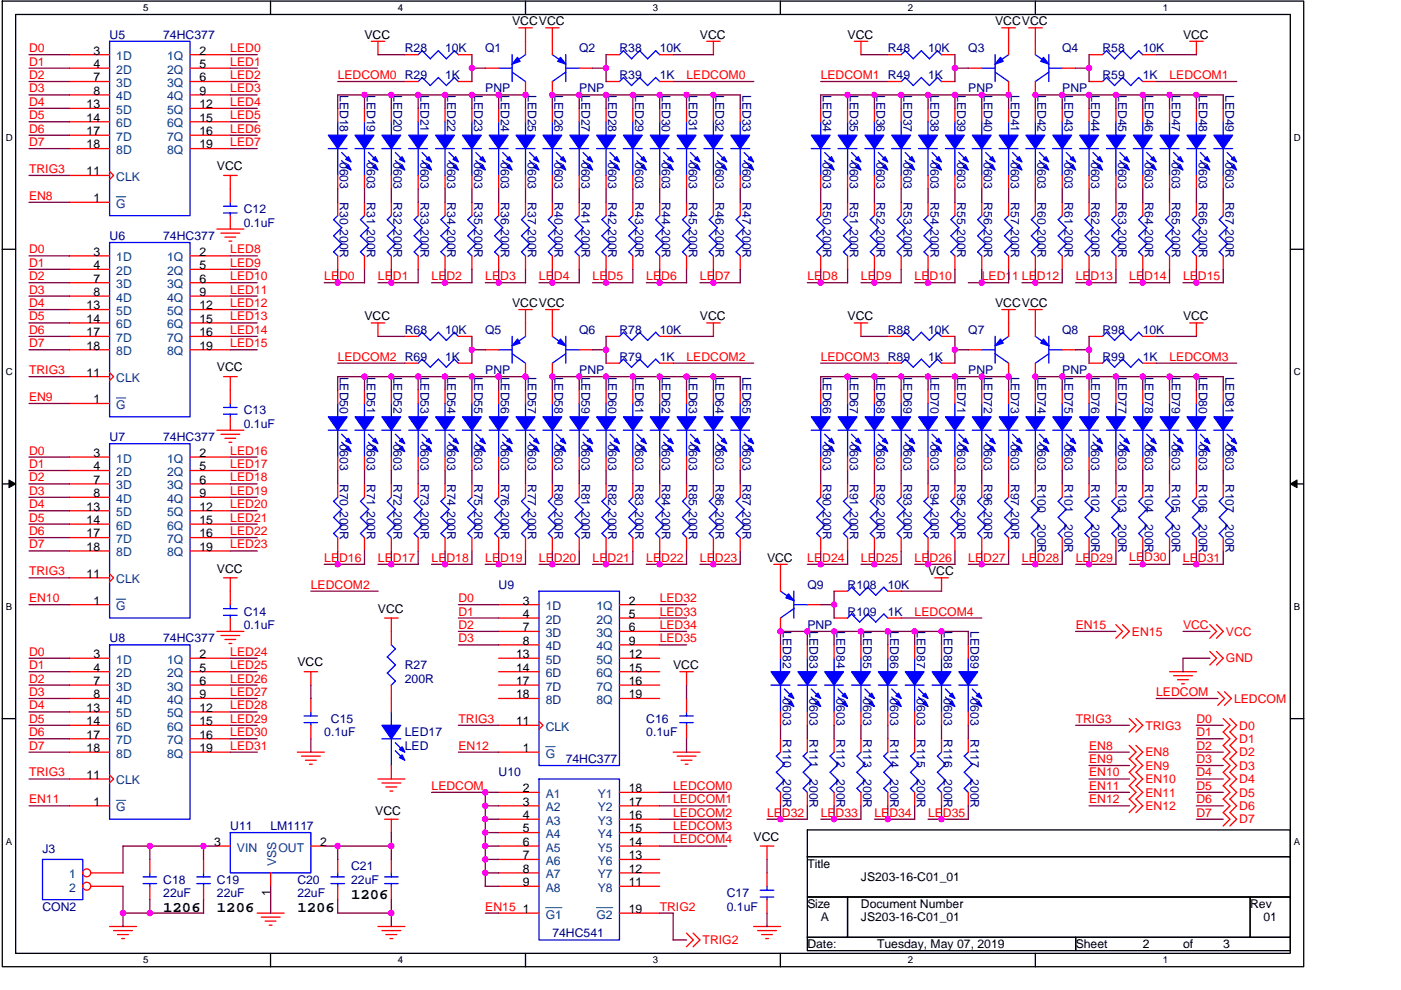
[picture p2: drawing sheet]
<svg xmlns="http://www.w3.org/2000/svg" width="297mm" height="210mm" viewBox="0 0 297 210" stroke-linecap="round" stroke-linejoin="round" font-family="sans-serif">
<defs><g id="words">
<g font-size="3.1">
<text x="74.4" y="190.6">1206</text>
<text x="34.6" y="193.4">1206</text>
<text x="46" y="193.4">1206</text>
<text x="63" y="193.4">1206</text>
</g>
<g font-size="2.6">
<text x="108.6" y="5.4">VCCVCC</text>
<text x="211" y="5.4">VCCVCC</text>
<text x="19.8" y="11.6">3</text>
<text x="42.3" y="11.6">2</text>
<text x="77.3" y="8.2">VCC</text>
<text x="148.4" y="8.2">VCC</text>
<text x="179.7" y="8.2">VCC</text>
<text x="250.8" y="8.2">VCC</text>
<text x="19.8" y="14.4">4</text>
<text x="19.8" y="17.3">7</text>
<text x="42.3" y="14.4">5</text>
<text x="42.3" y="17.3">6</text>
<text x="18.4" y="23">13</text>
<text x="19.8" y="20.1">8</text>
<text x="42.3" y="20.1">9</text>
<text x="42.3" y="23">12</text>
<text x="18.4" y="25.8">14</text>
<text x="18.4" y="28.7">17</text>
<text x="42.3" y="25.8">15</text>
<text x="42.3" y="28.7">16</text>
<text x="18.4" y="31.5">18</text>
<text x="42.3" y="31.5">19</text>
<text x="18.4" y="37.2">11</text>
<text x="46" y="36.1">VCC</text>
<text x="19.8" y="42.9">1</text>
<text x="19.8" y="54.3">3</text>
<text x="19.8" y="57.1">4</text>
<text x="19.8" y="59.9">7</text>
<text x="42.3" y="54.3">2</text>
<text x="42.3" y="57.1">5</text>
<text x="42.3" y="59.9">6</text>
<text x="18.4" y="65.6">13</text>
<text x="19.8" y="62.8">8</text>
<text x="42.3" y="62.8">9</text>
<text x="42.3" y="65.6">12</text>
<text x="108.6" y="65.1">VCCVCC</text>
<text x="211" y="65.1">VCCVCC</text>
<text x="18.4" y="68.5">14</text>
<text x="18.4" y="71.3">17</text>
<text x="42.3" y="68.5">15</text>
<text x="42.3" y="71.3">16</text>
<text x="77.3" y="68">VCC</text>
<text x="148.4" y="68">VCC</text>
<text x="179.7" y="68">VCC</text>
<text x="250.8" y="68">VCC</text>
<text x="18.4" y="74.2">18</text>
<text x="42.3" y="74.2">19</text>
<text x="18.4" y="79.9">11</text>
<text x="46" y="78.8">VCC</text>
<text x="19.8" y="85.6">1</text>
<text x="19.8" y="96.9">3</text>
<text x="19.8" y="99.8">4</text>
<text x="42.3" y="96.9">2</text>
<text x="42.3" y="99.8">5</text>
<text x="19.8" y="102.6">7</text>
<text x="19.8" y="105.5">8</text>
<text x="42.3" y="102.6">6</text>
<text x="42.3" y="105.5">9</text>
<text x="18.4" y="108.3">13</text>
<text x="18.4" y="111.1">14</text>
<text x="42.3" y="108.3">12</text>
<text x="42.3" y="111.1">15</text>
<text x="18.4" y="114">17</text>
<text x="18.4" y="116.8">18</text>
<text x="42.3" y="114">16</text>
<text x="42.3" y="116.8">19</text>
<text x="162.6" y="119.2">VCC</text>
<text x="18.4" y="122.5">11</text>
<text x="46" y="121.5">VCC</text>
<text x="196.8" y="122">VCC</text>
<text x="19.8" y="128.2">1</text>
<text x="80.1" y="130">VCC</text>
<text x="110.8" y="128.2">3</text>
<text x="110.8" y="131.1">4</text>
<text x="133.3" y="128.2">2</text>
<text x="133.3" y="131.1">5</text>
<text x="110.8" y="133.9">7</text>
<text x="110.8" y="136.8">8</text>
<text x="133.3" y="133.9">6</text>
<text x="133.3" y="136.8">9</text>
<text x="19.8" y="139.6">3</text>
<text x="19.8" y="142.5">4</text>
<text x="42.3" y="139.6">2</text>
<text x="42.3" y="142.5">5</text>
<text x="63.1" y="141.4">VCC</text>
<text x="109.4" y="139.6">13</text>
<text x="109.4" y="142.5">14</text>
<text x="133.3" y="139.6">12</text>
<text x="133.3" y="142.5">15</text>
<text x="142.7" y="141.9">VCC</text>
<text x="19.8" y="145.3">7</text>
<text x="19.8" y="148.1">8</text>
<text x="42.3" y="145.3">6</text>
<text x="42.3" y="148.1">9</text>
<text x="109.4" y="145.3">17</text>
<text x="109.4" y="148.1">18</text>
<text x="133.3" y="145.3">16</text>
<text x="133.3" y="148.1">19</text>
<text x="18.4" y="151">13</text>
<text x="18.4" y="153.8">14</text>
<text x="42.3" y="151">12</text>
<text x="42.3" y="153.8">15</text>
<text x="109.4" y="153.8">11</text>
<text x="18.4" y="156.7">17</text>
<text x="18.4" y="159.5">18</text>
<text x="42.3" y="156.7">16</text>
<text x="42.3" y="159.5">19</text>
<text x="110.8" y="159.5">1</text>
<text x="18.4" y="165.2">11</text>
<text x="19.8" y="170.9">1</text>
<text x="79.6" y="172.9">VCC</text>
<text x="110.8" y="168">2</text>
<text x="110.8" y="170.9">3</text>
<text x="110.8" y="173.7">4</text>
<text x="133.3" y="168">18</text>
<text x="133.3" y="170.9">17</text>
<text x="133.3" y="173.7">16</text>
<text x="45.4" y="179.4">3</text>
<text x="67.9" y="179.4">2</text>
<text x="110.8" y="176.6">5</text>
<text x="110.8" y="179.4">6</text>
<text x="133.3" y="176.6">15</text>
<text x="133.3" y="179.4">14</text>
<text x="159.8" y="178.4">VCC</text>
<text x="110.8" y="182.3">7</text>
<text x="110.8" y="185.1">8</text>
<text x="133.3" y="182.3">13</text>
<text x="133.3" y="185.1">12</text>
<text x="171.2" y="184">Title</text>
<text x="57.4" y="190.1" transform="rotate(-90 57.4 190.1)">1</text>
<text x="110.8" y="188">9</text>
<text x="133.3" y="188">11</text>
<text x="182.5" y="186.9">JS203-16-C01_01</text>
<text x="110.8" y="193.7">1</text>
<text x="133.3" y="193.7">19</text>
<text x="171.2" y="192.6">Size</text>
<text x="174" y="195.4">A</text>
<text x="182.5" y="192.6">Document Number</text>
<text x="182.5" y="195.4">JS203-16-C01_01</text>
<text x="265" y="192.6">Rev</text>
<text x="267.9" y="195.4">01</text>
<text x="171.2" y="201.1">Date:</text>
<text x="185.9" y="201.1">Tuesday, May 07, 2019</text>
<text x="228.1" y="201.1">Sheet</text>
<text x="242.3" y="201.1">2</text>
<text x="250.8" y="201.1">of</text>
<text x="259.4" y="201.1">3</text>
</g>
<g font-size="2.6" fill="#f00">
<text x="6.2" y="11.1">D0</text>
<text x="48.8" y="11.1">LED0</text>
<text x="6.2" y="13.9">D1</text>
<text x="6.2" y="16.8">D2</text>
<text x="48.8" y="16.8">LED2</text>
<text x="48.8" y="13.9">LED1</text>
<text x="71.6" y="16.8">LEDCOM0 R29</text>
<text x="145.6" y="16.8">LEDCOM0</text>
<text x="174" y="16.8">LEDCOM1 R49</text>
<text x="248" y="16.8">LEDCOM1</text>
<text x="6.2" y="19.6">D3</text>
<text x="6.2" y="22.4">D4</text>
<text x="48.8" y="19.6">LED3</text>
<text x="48.8" y="22.4">LED4</text>
<text x="6.2" y="25.3">D5</text>
<text x="6.2" y="28.1">D6</text>
<text x="48.8" y="28.1">LED6</text>
<text x="48.8" y="25.3">LED5</text>
<text x="6.2" y="31">D7</text>
<text x="48.8" y="31">LED7</text>
<text x="6.2" y="36.7">TRIG3</text>
<text x="6.2" y="42.4">EN8</text>
<text x="6.2" y="53.7">D0</text>
<text x="48.8" y="53.7">LED8</text>
<text x="6.2" y="56.6">D1</text>
<text x="6.2" y="59.4">D2</text>
<text x="48.8" y="59.4">LED10</text>
<text x="48.8" y="56.6">LED9</text>
<text x="68.7" y="59.4">LED0</text>
<text x="80.1" y="59.4">LED1</text>
<text x="91.5" y="59.4">LED2</text>
<text x="102.9" y="59.4">LED3</text>
<text x="114.3" y="59.4">LED4</text>
<text x="125.6" y="59.4">LED5</text>
<text x="137" y="59.4">LED6</text>
<text x="148.4" y="59.4">LED7</text>
<text x="171.2" y="59.4">LED8</text>
<text x="182.5" y="59.4">LED9</text>
<text x="193.9" y="59.4">LED10</text>
<text x="208.1" y="59.4">LED11 LED12</text>
<text x="228.1" y="59.4">LED13</text>
<text x="239.4" y="59.4">LED14</text>
<text x="250.8" y="59.4">LED15</text>
<text x="6.2" y="65.1">D4</text>
<text x="6.2" y="62.3">D3</text>
<text x="48.8" y="65.1">LED12</text>
<text x="48.8" y="62.3">LED11</text>
<text x="6.2" y="70.8">D6</text>
<text x="6.2" y="68">D5</text>
<text x="48.8" y="70.8">LED14</text>
<text x="48.8" y="68">LED13</text>
<text x="6.2" y="73.7">D7</text>
<text x="48.8" y="73.7">LED15</text>
<text x="71.6" y="76.5">LEDCOM2 R69</text>
<text x="145.6" y="76.5">LEDCOM2</text>
<text x="174" y="76.5">LEDCOM3 R89</text>
<text x="248" y="76.5">LEDCOM3</text>
<text x="6.2" y="79.3">TRIG3</text>
<text x="6.2" y="85">EN9</text>
<text x="6.2" y="99.3">D1</text>
<text x="6.2" y="96.4">D0</text>
<text x="48.8" y="96.4">LED16</text>
<text x="48.8" y="99.2">LED17</text>
<text x="6.2" y="107.8">D4</text>
<text x="6.2" y="104.9">D3</text>
<text x="6.2" y="102.1">D2</text>
<text x="48.8" y="102.1">LED18</text>
<text x="48.8" y="107.8">LED20</text>
<text x="48.8" y="104.9">LED19</text>
<text x="6.2" y="113.5">D6</text>
<text x="6.2" y="110.6">D5</text>
<text x="48.8" y="113.5">LED22</text>
<text x="48.8" y="110.6">LED21</text>
<text x="6.2" y="116.3">D7</text>
<text x="48.8" y="116.3">LED23</text>
<text x="68.7" y="119.2">LED16</text>
<text x="80.1" y="119.2">LED17</text>
<text x="91.5" y="119.2">LED18</text>
<text x="102.9" y="119.2">LED19</text>
<text x="114.3" y="119.2">LED20</text>
<text x="125.6" y="119.2">LED21</text>
<text x="137" y="119.2">LED22</text>
<text x="148.4" y="119.2">LED23</text>
<text x="171.2" y="119.2">LED24</text>
<text x="182.5" y="119.2">LED25</text>
<text x="193.9" y="119.2">LED26</text>
<text x="205.3" y="119.2">LED27</text>
<text x="216.7" y="119.2">LED28</text>
<text x="228.1" y="119.2">LED29</text>
<text x="239.4" y="118.9">LED30</text>
<text x="250.8" y="119.2">LED31</text>
<text x="6.2" y="122">TRIG3</text>
<text x="65.9" y="124.9">LEDCOM2</text>
<text x="6.2" y="127.7">EN10</text>
<text x="97.2" y="127.7">D0</text>
<text x="97.2" y="130.6">D1</text>
<text x="139.9" y="130.6">LED33</text>
<text x="139.9" y="127.7">LED32</text>
<text x="193.9" y="130.6">LEDCOM4</text>
<text x="97.2" y="136.2">D3</text>
<text x="97.2" y="133.4">D2</text>
<text x="139.9" y="136.2">LED35</text>
<text x="139.9" y="133.4">LED34</text>
<text x="228.1" y="133.4">EN15</text>
<text x="240" y="134.8">EN15</text>
<text x="250.8" y="133.4">VCC</text>
<text x="259.9" y="134.8">VCC</text>
<text x="6.2" y="141.9">D1</text>
<text x="6.2" y="139.1">D0</text>
<text x="48.8" y="139.1">LED24</text>
<text x="48.8" y="141.9">LED25</text>
<text x="259.9" y="140.5">GND</text>
<text x="6.2" y="147.6">D3</text>
<text x="6.2" y="144.8">D2</text>
<text x="48.8" y="144.8">LED26</text>
<text x="48.8" y="147.6">LED27</text>
<text x="245.1" y="147.6">LEDCOM</text>
<text x="261.6" y="149">LEDCOM</text>
<text x="6.2" y="153.3">D5</text>
<text x="6.2" y="150.5">D4</text>
<text x="48.8" y="153.3">LED29</text>
<text x="48.8" y="150.5">LED28</text>
<text x="97.2" y="153.3">TRIG3</text>
<text x="228.1" y="153.3">TRIG3</text>
<text x="242.8" y="154.7">TRIG3</text>
<text x="253.7" y="153.3">D0</text>
<text x="262.8" y="154.7">D0</text>
<text x="6.2" y="156.1">D6</text>
<text x="6.2" y="159">D7</text>
<text x="48.8" y="156.1">LED30</text>
<text x="48.8" y="159">LED31</text>
<text x="97.2" y="159">EN12</text>
<text x="230.9" y="161.8">EN9</text>
<text x="230.9" y="159">EN8</text>
<text x="242.8" y="160.4">EN8</text>
<text x="253.7" y="159">D2</text>
<text x="253.7" y="161.8">D3</text>
<text x="253.7" y="156.1">D1</text>
<text x="262.8" y="160.4">D2</text>
<text x="262.8" y="157.6">D1</text>
<text x="6.2" y="164.7">TRIG3</text>
<text x="91.5" y="167.5">LEDCOM</text>
<text x="142.7" y="167.5">LEDCOM0</text>
<text x="230.9" y="167.5">EN11</text>
<text x="230.9" y="164.7">EN10</text>
<text x="242.8" y="163.3">EN9</text>
<text x="242.8" y="166.1">EN10</text>
<text x="253.7" y="164.7">D4</text>
<text x="253.7" y="167.5">D5</text>
<text x="262.8" y="163.3">D3</text>
<text x="262.8" y="166.1">D4</text>
<text x="6.2" y="170.4">EN11</text>
<text x="142.7" y="173.2">LEDCOM2</text>
<text x="142.7" y="170.4">LEDCOM1</text>
<text x="162.6" y="173.2">LED32</text>
<text x="174" y="173.2">LED33</text>
<text x="185.4" y="173.2">LED34</text>
<text x="196.8" y="173.2">LED35</text>
<text x="230.9" y="170.4">EN12</text>
<text x="242.8" y="169">EN11</text>
<text x="242.8" y="171.8">EN12</text>
<text x="253.7" y="173.2">D7</text>
<text x="253.7" y="170.4">D6</text>
<text x="262.8" y="171.8">D6</text>
<text x="262.8" y="169">D5</text>
<text x="142.7" y="178.9">LEDCOM4</text>
<text x="142.7" y="176.1">LEDCOM3</text>
<text x="262.8" y="174.6">D7</text>
<text x="102.9" y="193.1">EN15</text>
<text x="139.9" y="193.1">TRIG2</text>
<text x="149" y="200.2">TRIG2</text>
</g>
<g font-size="2.6" fill="#000080">
<text x="23.2" y="8.2">U5</text>
<text x="34.6" y="8.2">74HC377</text>
<text x="85.8" y="11.1">R28</text>
<text x="94.4" y="11.1">10K</text>
<text x="102.9" y="11.1">Q1</text>
<text x="122.8" y="11.1">Q2</text>
<text x="131.3" y="11.1">R38</text>
<text x="139.9" y="11.1">10K</text>
<text x="188.2" y="11.1">R48</text>
<text x="196.8" y="11.1">10K</text>
<text x="205.3" y="11.1">Q3</text>
<text x="225.2" y="11.1">Q4</text>
<text x="233.7" y="11.1">R58</text>
<text x="242.3" y="11.1">10K</text>
<text x="94.4" y="16.8">1K</text>
<text x="131.3" y="16.8">R39</text>
<text x="139.9" y="16.8">1K</text>
<text x="196.8" y="16.8">1K</text>
<text x="233.7" y="16.8">R59</text>
<text x="242.3" y="16.8">1K</text>
<text x="72.1" y="20.1" transform="rotate(90 72.1 20.1)">LED18</text>
<text x="77.8" y="20.1" transform="rotate(90 77.8 20.1)">LED19</text>
<text x="83.5" y="20.1" transform="rotate(90 83.5 20.1)">LED20</text>
<text x="89.1" y="20.1" transform="rotate(90 89.1 20.1)">LED21</text>
<text x="94.8" y="20.1" transform="rotate(90 94.8 20.1)">LED22</text>
<text x="100.5" y="20.1" transform="rotate(90 100.5 20.1)">LED23</text>
<text x="102.9" y="19.6">PNP</text>
<text x="106.2" y="20.1" transform="rotate(90 106.2 20.1)">LED24</text>
<text x="111.9" y="20.1" transform="rotate(90 111.9 20.1)">LED25</text>
<text x="117.6" y="20.1" transform="rotate(90 117.6 20.1)">LED26</text>
<text x="122.8" y="19.6">PNP</text>
<text x="123.3" y="20.1" transform="rotate(90 123.3 20.1)">LED27</text>
<text x="129" y="20.1" transform="rotate(90 129 20.1)">LED28</text>
<text x="134.7" y="20.1" transform="rotate(90 134.7 20.1)">LED29</text>
<text x="140.4" y="20.1" transform="rotate(90 140.4 20.1)">LED30</text>
<text x="146" y="20.1" transform="rotate(90 146 20.1)">LED31</text>
<text x="151.7" y="20.1" transform="rotate(90 151.7 20.1)">LED32</text>
<text x="157.4" y="20.1" transform="rotate(90 157.4 20.1)">LED33</text>
<text x="174.5" y="20.1" transform="rotate(90 174.5 20.1)">LED34</text>
<text x="180.2" y="20.1" transform="rotate(90 180.2 20.1)">LED35</text>
<text x="185.9" y="20.1" transform="rotate(90 185.9 20.1)">LED36</text>
<text x="191.6" y="20.1" transform="rotate(90 191.6 20.1)">LED37</text>
<text x="197.2" y="20.1" transform="rotate(90 197.2 20.1)">LED38</text>
<text x="202.9" y="20.1" transform="rotate(90 202.9 20.1)">LED39</text>
<text x="205.3" y="19.6">PNP</text>
<text x="208.6" y="20.1" transform="rotate(90 208.6 20.1)">LED40</text>
<text x="214.3" y="20.1" transform="rotate(90 214.3 20.1)">LED41</text>
<text x="220" y="20.1" transform="rotate(90 220 20.1)">LED42</text>
<text x="225.2" y="19.6">PNP</text>
<text x="225.7" y="20.1" transform="rotate(90 225.7 20.1)">LED43</text>
<text x="231.4" y="20.1" transform="rotate(90 231.4 20.1)">LED44</text>
<text x="237.1" y="20.1" transform="rotate(90 237.1 20.1)">LED45</text>
<text x="242.8" y="20.1" transform="rotate(90 242.8 20.1)">LED46</text>
<text x="248.5" y="20.1" transform="rotate(90 248.5 20.1)">LED47</text>
<text x="254.1" y="20.1" transform="rotate(90 254.1 20.1)">LED48</text>
<text x="259.8" y="20.1" transform="rotate(90 259.8 20.1)">LED49</text>
<text x="72.1" y="34.4" transform="rotate(90 72.1 34.4)">0603</text>
<text x="77.8" y="34.4" transform="rotate(90 77.8 34.4)">0603</text>
<text x="83.5" y="34.4" transform="rotate(90 83.5 34.4)">0603</text>
<text x="89.1" y="34.4" transform="rotate(90 89.1 34.4)">0603</text>
<text x="94.8" y="34.4" transform="rotate(90 94.8 34.4)">0603</text>
<text x="100.5" y="34.4" transform="rotate(90 100.5 34.4)">0603</text>
<text x="106.2" y="34.4" transform="rotate(90 106.2 34.4)">0603</text>
<text x="111.9" y="34.4" transform="rotate(90 111.9 34.4)">0603</text>
<text x="117.6" y="34.4" transform="rotate(90 117.6 34.4)">0603</text>
<text x="123.3" y="34.4" transform="rotate(90 123.3 34.4)">0603</text>
<text x="129" y="34.4" transform="rotate(90 129 34.4)">0603</text>
<text x="134.7" y="34.4" transform="rotate(90 134.7 34.4)">0603</text>
<text x="140.4" y="34.4" transform="rotate(90 140.4 34.4)">0603</text>
<text x="146" y="34.4" transform="rotate(90 146 34.4)">0603</text>
<text x="151.7" y="34.4" transform="rotate(90 151.7 34.4)">0603</text>
<text x="157.4" y="34.4" transform="rotate(90 157.4 34.4)">0603</text>
<text x="174.5" y="34.4" transform="rotate(90 174.5 34.4)">0603</text>
<text x="180.2" y="34.4" transform="rotate(90 180.2 34.4)">0603</text>
<text x="185.9" y="34.4" transform="rotate(90 185.9 34.4)">0603</text>
<text x="191.6" y="34.4" transform="rotate(90 191.6 34.4)">0603</text>
<text x="197.2" y="34.4" transform="rotate(90 197.2 34.4)">0603</text>
<text x="202.9" y="34.4" transform="rotate(90 202.9 34.4)">0603</text>
<text x="208.6" y="34.4" transform="rotate(90 208.6 34.4)">0603</text>
<text x="214.3" y="34.4" transform="rotate(90 214.3 34.4)">0603</text>
<text x="220" y="34.4" transform="rotate(90 220 34.4)">0603</text>
<text x="225.7" y="34.4" transform="rotate(90 225.7 34.4)">0603</text>
<text x="231.4" y="34.4" transform="rotate(90 231.4 34.4)">0603</text>
<text x="237.1" y="34.4" transform="rotate(90 237.1 34.4)">0603</text>
<text x="242.8" y="34.4" transform="rotate(90 242.8 34.4)">0603</text>
<text x="248.5" y="34.4" transform="rotate(90 248.5 34.4)">0603</text>
<text x="254.1" y="34.4" transform="rotate(90 254.1 34.4)">0603</text>
<text x="259.8" y="34.4" transform="rotate(90 259.8 34.4)">0603</text>
<text x="51.7" y="45.2">C12</text>
<text x="72.1" y="42.9" transform="rotate(90 72.1 42.9)">R30 200R</text>
<text x="77.8" y="42.9" transform="rotate(90 77.8 42.9)">R31 200R</text>
<text x="83.5" y="42.9" transform="rotate(90 83.5 42.9)">R32 200R</text>
<text x="89.1" y="42.9" transform="rotate(90 89.1 42.9)">R33 200R</text>
<text x="94.8" y="42.9" transform="rotate(90 94.8 42.9)">R34 200R</text>
<text x="100.5" y="42.9" transform="rotate(90 100.5 42.9)">R35 200R</text>
<text x="106.2" y="42.9" transform="rotate(90 106.2 42.9)">R36 200R</text>
<text x="111.9" y="42.9" transform="rotate(90 111.9 42.9)">R37 200R</text>
<text x="117.6" y="42.9" transform="rotate(90 117.6 42.9)">R40 200R</text>
<text x="123.3" y="42.9" transform="rotate(90 123.3 42.9)">R41 200R</text>
<text x="129" y="42.9" transform="rotate(90 129 42.9)">R42 200R</text>
<text x="134.7" y="42.9" transform="rotate(90 134.7 42.9)">R43 200R</text>
<text x="140.4" y="42.9" transform="rotate(90 140.4 42.9)">R44 200R</text>
<text x="146" y="42.9" transform="rotate(90 146 42.9)">R45 200R</text>
<text x="151.7" y="42.9" transform="rotate(90 151.7 42.9)">R46 200R</text>
<text x="157.4" y="42.9" transform="rotate(90 157.4 42.9)">R47 200R</text>
<text x="174.5" y="42.9" transform="rotate(90 174.5 42.9)">R50 200R</text>
<text x="180.2" y="42.9" transform="rotate(90 180.2 42.9)">R51 200R</text>
<text x="185.9" y="42.9" transform="rotate(90 185.9 42.9)">R52 200R</text>
<text x="191.6" y="42.9" transform="rotate(90 191.6 42.9)">R53 200R</text>
<text x="197.2" y="42.9" transform="rotate(90 197.2 42.9)">R54 200R</text>
<text x="202.9" y="42.9" transform="rotate(90 202.9 42.9)">R55 200R</text>
<text x="208.6" y="42.9" transform="rotate(90 208.6 42.9)">R56 200R</text>
<text x="214.3" y="42.9" transform="rotate(90 214.3 42.9)">R57 200R</text>
<text x="220" y="42.9" transform="rotate(90 220 42.9)">R60 200R</text>
<text x="225.7" y="42.9" transform="rotate(90 225.7 42.9)">R61 200R</text>
<text x="231.4" y="42.9" transform="rotate(90 231.4 42.9)">R62 200R</text>
<text x="237.1" y="42.9" transform="rotate(90 237.1 42.9)">R63 200R</text>
<text x="242.8" y="42.9" transform="rotate(90 242.8 42.9)">R64 200R</text>
<text x="248.5" y="42.9" transform="rotate(90 248.5 42.9)">R65 200R</text>
<text x="254.1" y="42.9" transform="rotate(90 254.1 42.9)">R66 200R</text>
<text x="259.8" y="42.9" transform="rotate(90 259.8 42.9)">R67 200R</text>
<text x="23.2" y="50.9">U6</text>
<text x="34.6" y="50.9">74HC377</text>
<text x="51.7" y="48">0.1uF</text>
<text x="85.8" y="70.8">R68</text>
<text x="94.4" y="70.8">10K</text>
<text x="102.9" y="70.8">Q5</text>
<text x="122.8" y="70.8">Q6</text>
<text x="131.3" y="70.8">R78</text>
<text x="139.9" y="70.8">10K</text>
<text x="188.2" y="70.8">R88</text>
<text x="196.8" y="70.8">10K</text>
<text x="205.3" y="70.8">Q7</text>
<text x="225.2" y="70.8">Q8</text>
<text x="233.7" y="70.8">R98</text>
<text x="242.3" y="70.8">10K</text>
<text x="94.4" y="76.5">1K</text>
<text x="131.3" y="76.5">R79</text>
<text x="139.9" y="76.5">1K</text>
<text x="196.8" y="76.5">1K</text>
<text x="233.7" y="76.5">R99</text>
<text x="242.3" y="76.5">1K</text>
<text x="72.1" y="79.9" transform="rotate(90 72.1 79.9)">LED50</text>
<text x="77.8" y="79.9" transform="rotate(90 77.8 79.9)">LED51</text>
<text x="83.5" y="79.9" transform="rotate(90 83.5 79.9)">LED52</text>
<text x="89.1" y="79.9" transform="rotate(90 89.1 79.9)">LED53</text>
<text x="94.8" y="79.9" transform="rotate(90 94.8 79.9)">LED54</text>
<text x="100.5" y="79.9" transform="rotate(90 100.5 79.9)">LED55</text>
<text x="102.9" y="79.3">PNP</text>
<text x="106.2" y="79.9" transform="rotate(90 106.2 79.9)">LED56</text>
<text x="111.9" y="79.9" transform="rotate(90 111.9 79.9)">LED57</text>
<text x="117.6" y="79.9" transform="rotate(90 117.6 79.9)">LED58</text>
<text x="122.8" y="79.3">PNP</text>
<text x="123.3" y="79.9" transform="rotate(90 123.3 79.9)">LED59</text>
<text x="129" y="79.9" transform="rotate(90 129 79.9)">LED60</text>
<text x="134.7" y="79.9" transform="rotate(90 134.7 79.9)">LED61</text>
<text x="140.4" y="79.9" transform="rotate(90 140.4 79.9)">LED62</text>
<text x="146" y="79.9" transform="rotate(90 146 79.9)">LED63</text>
<text x="151.7" y="79.9" transform="rotate(90 151.7 79.9)">LED64</text>
<text x="157.4" y="79.9" transform="rotate(90 157.4 79.9)">LED65</text>
<text x="174.5" y="79.9" transform="rotate(90 174.5 79.9)">LED66</text>
<text x="180.2" y="79.9" transform="rotate(90 180.2 79.9)">LED67</text>
<text x="185.9" y="79.9" transform="rotate(90 185.9 79.9)">LED68</text>
<text x="191.6" y="79.9" transform="rotate(90 191.6 79.9)">LED69</text>
<text x="197.2" y="79.9" transform="rotate(90 197.2 79.9)">LED70</text>
<text x="202.9" y="79.9" transform="rotate(90 202.9 79.9)">LED71</text>
<text x="205.3" y="79.3">PNP</text>
<text x="208.6" y="79.9" transform="rotate(90 208.6 79.9)">LED72</text>
<text x="214.3" y="79.9" transform="rotate(90 214.3 79.9)">LED73</text>
<text x="220" y="79.9" transform="rotate(90 220 79.9)">LED74</text>
<text x="225.2" y="79.3">PNP</text>
<text x="225.7" y="79.9" transform="rotate(90 225.7 79.9)">LED75</text>
<text x="231.4" y="79.9" transform="rotate(90 231.4 79.9)">LED76</text>
<text x="237.1" y="79.9" transform="rotate(90 237.1 79.9)">LED77</text>
<text x="242.8" y="79.9" transform="rotate(90 242.8 79.9)">LED78</text>
<text x="248.5" y="79.9" transform="rotate(90 248.5 79.9)">LED79</text>
<text x="254.1" y="79.9" transform="rotate(90 254.1 79.9)">LED80</text>
<text x="259.8" y="79.9" transform="rotate(90 259.8 79.9)">LED81</text>
<text x="51.7" y="87.9">C13</text>
<text x="23.2" y="93.6">U7</text>
<text x="34.6" y="93.6">74HC377</text>
<text x="51.7" y="90.7">0.1uF</text>
<text x="72.1" y="94.1" transform="rotate(90 72.1 94.1)">0603</text>
<text x="77.8" y="94.1" transform="rotate(90 77.8 94.1)">0603</text>
<text x="83.5" y="94.1" transform="rotate(90 83.5 94.1)">0603</text>
<text x="89.1" y="94.1" transform="rotate(90 89.1 94.1)">0603</text>
<text x="94.8" y="94.1" transform="rotate(90 94.8 94.1)">0603</text>
<text x="100.5" y="94.1" transform="rotate(90 100.5 94.1)">0603</text>
<text x="106.2" y="94.1" transform="rotate(90 106.2 94.1)">0603</text>
<text x="111.9" y="94.1" transform="rotate(90 111.9 94.1)">0603</text>
<text x="117.6" y="94.1" transform="rotate(90 117.6 94.1)">0603</text>
<text x="123.3" y="94.1" transform="rotate(90 123.3 94.1)">0603</text>
<text x="129" y="94.1" transform="rotate(90 129 94.1)">0603</text>
<text x="134.7" y="94.1" transform="rotate(90 134.7 94.1)">0603</text>
<text x="140.4" y="94.1" transform="rotate(90 140.4 94.1)">0603</text>
<text x="146" y="94.1" transform="rotate(90 146 94.1)">0603</text>
<text x="151.7" y="94.1" transform="rotate(90 151.7 94.1)">0603</text>
<text x="157.4" y="94.1" transform="rotate(90 157.4 94.1)">0603</text>
<text x="174.5" y="94.1" transform="rotate(90 174.5 94.1)">0603</text>
<text x="180.2" y="94.1" transform="rotate(90 180.2 94.1)">0603</text>
<text x="185.9" y="94.1" transform="rotate(90 185.9 94.1)">0603</text>
<text x="191.6" y="94.1" transform="rotate(90 191.6 94.1)">0603</text>
<text x="197.2" y="94.1" transform="rotate(90 197.2 94.1)">0603</text>
<text x="202.9" y="94.1" transform="rotate(90 202.9 94.1)">0603</text>
<text x="208.6" y="94.1" transform="rotate(90 208.6 94.1)">0603</text>
<text x="214.3" y="94.1" transform="rotate(90 214.3 94.1)">0603</text>
<text x="220" y="94.1" transform="rotate(90 220 94.1)">0603</text>
<text x="225.7" y="94.1" transform="rotate(90 225.7 94.1)">0603</text>
<text x="231.4" y="94.1" transform="rotate(90 231.4 94.1)">0603</text>
<text x="237.1" y="94.1" transform="rotate(90 237.1 94.1)">0603</text>
<text x="242.8" y="94.1" transform="rotate(90 242.8 94.1)">0603</text>
<text x="248.5" y="94.1" transform="rotate(90 248.5 94.1)">0603</text>
<text x="254.1" y="94.1" transform="rotate(90 254.1 94.1)">0603</text>
<text x="259.8" y="94.1" transform="rotate(90 259.8 94.1)">0603</text>
<text x="72.1" y="102.6" transform="rotate(90 72.1 102.6)">R70 200R</text>
<text x="77.8" y="102.6" transform="rotate(90 77.8 102.6)">R71 200R</text>
<text x="83.5" y="102.6" transform="rotate(90 83.5 102.6)">R72 200R</text>
<text x="89.1" y="102.6" transform="rotate(90 89.1 102.6)">R73 200R</text>
<text x="94.8" y="102.6" transform="rotate(90 94.8 102.6)">R74 200R</text>
<text x="100.5" y="102.6" transform="rotate(90 100.5 102.6)">R75 200R</text>
<text x="106.2" y="102.6" transform="rotate(90 106.2 102.6)">R76 200R</text>
<text x="111.9" y="102.6" transform="rotate(90 111.9 102.6)">R77 200R</text>
<text x="117.6" y="102.6" transform="rotate(90 117.6 102.6)">R80 200R</text>
<text x="123.3" y="102.6" transform="rotate(90 123.3 102.6)">R81 200R</text>
<text x="129" y="102.6" transform="rotate(90 129 102.6)">R82 200R</text>
<text x="134.7" y="102.6" transform="rotate(90 134.7 102.6)">R83 200R</text>
<text x="140.4" y="102.6" transform="rotate(90 140.4 102.6)">R84 200R</text>
<text x="146" y="102.6" transform="rotate(90 146 102.6)">R85 200R</text>
<text x="151.7" y="102.6" transform="rotate(90 151.7 102.6)">R86 200R</text>
<text x="157.4" y="102.6" transform="rotate(90 157.4 102.6)">R87 200R</text>
<text x="174.5" y="102.6" transform="rotate(90 174.5 102.6)">R90 200R</text>
<text x="180.2" y="102.6" transform="rotate(90 180.2 102.6)">R91 200R</text>
<text x="185.9" y="102.6" transform="rotate(90 185.9 102.6)">R92 200R</text>
<text x="191.6" y="102.6" transform="rotate(90 191.6 102.6)">R93 200R</text>
<text x="197.2" y="102.6" transform="rotate(90 197.2 102.6)">R94 200R</text>
<text x="202.9" y="102.6" transform="rotate(90 202.9 102.6)">R95 200R</text>
<text x="208.6" y="102.6" transform="rotate(90 208.6 102.6)">R96 200R</text>
<text x="214.3" y="102.6" transform="rotate(90 214.3 102.6)">R97 200R</text>
<text x="220" y="102.6" transform="rotate(90 220 102.6)">R100</text>
<text x="225.7" y="102.6" transform="rotate(90 225.7 102.6)">R101</text>
<text x="231.4" y="102.6" transform="rotate(90 231.4 102.6)">R102</text>
<text x="237.1" y="102.6" transform="rotate(90 237.1 102.6)">R103</text>
<text x="242.8" y="102.6" transform="rotate(90 242.8 102.6)">R104</text>
<text x="248.5" y="102.6" transform="rotate(90 248.5 102.6)">R105</text>
<text x="254.1" y="102.6" transform="rotate(90 254.1 102.6)">R106</text>
<text x="259.8" y="102.6" transform="rotate(90 259.8 102.6)">R107</text>
<text x="220" y="111.2" transform="rotate(90 220 111.2)">200R</text>
<text x="225.7" y="111.2" transform="rotate(90 225.7 111.2)">200R</text>
<text x="231.4" y="111.2" transform="rotate(90 231.4 111.2)">200R</text>
<text x="237.1" y="111.2" transform="rotate(90 237.1 111.2)">200R</text>
<text x="242.8" y="111.2" transform="rotate(90 242.8 111.2)">200R</text>
<text x="248.5" y="111.2" transform="rotate(90 248.5 111.2)">200R</text>
<text x="254.1" y="111.2" transform="rotate(90 254.1 111.2)">200R</text>
<text x="259.8" y="111.2" transform="rotate(90 259.8 111.2)">200R</text>
<text x="105.7" y="124.9">U9</text>
<text x="171.2" y="124.9">Q9</text>
<text x="179.7" y="124.9">R108</text>
<text x="188.2" y="124.9">10K</text>
<text x="51.7" y="130.6">C14</text>
<text x="179.7" y="130.6">R109</text>
<text x="188.2" y="130.6">1K</text>
<text x="23.2" y="136.2">U8</text>
<text x="34.6" y="136.2">74HC377</text>
<text x="51.7" y="133.4">0.1uF</text>
<text x="165.9" y="133.9" transform="rotate(90 165.9 133.9)">LED82</text>
<text x="171.2" y="133.4">PNP</text>
<text x="171.6" y="133.9" transform="rotate(90 171.6 133.9)">LED83</text>
<text x="177.3" y="133.9" transform="rotate(90 177.3 133.9)">LED84</text>
<text x="183" y="133.9" transform="rotate(90 183 133.9)">LED85</text>
<text x="188.7" y="133.9" transform="rotate(90 188.7 133.9)">LED86</text>
<text x="194.4" y="133.9" transform="rotate(90 194.4 133.9)">LED87</text>
<text x="200.1" y="133.9" transform="rotate(90 200.1 133.9)">LED88</text>
<text x="205.8" y="133.9" transform="rotate(90 205.8 133.9)">LED89</text>
<text x="85.8" y="141.9">R27</text>
<text x="85.8" y="144.8">200R</text>
<text x="165.9" y="148.1" transform="rotate(90 165.9 148.1)">0603</text>
<text x="171.6" y="148.1" transform="rotate(90 171.6 148.1)">0603</text>
<text x="177.3" y="148.1" transform="rotate(90 177.3 148.1)">0603</text>
<text x="183" y="148.1" transform="rotate(90 183 148.1)">0603</text>
<text x="188.7" y="148.1" transform="rotate(90 188.7 148.1)">0603</text>
<text x="194.4" y="148.1" transform="rotate(90 194.4 148.1)">0603</text>
<text x="200.1" y="148.1" transform="rotate(90 200.1 148.1)">0603</text>
<text x="205.8" y="148.1" transform="rotate(90 205.8 148.1)">0603</text>
<text x="70.2" y="153.3">C15</text>
<text x="137" y="153.3">C16</text>
<text x="68.7" y="156.1">0.1uF</text>
<text x="85.8" y="156.1">LED17</text>
<text x="85.8" y="159">LED</text>
<text x="119.9" y="161.8">74HC377</text>
<text x="137" y="156.1">0.1uF</text>
<text x="165.9" y="156.7" transform="rotate(90 165.9 156.7)">R110</text>
<text x="171.6" y="156.7" transform="rotate(90 171.6 156.7)">R111</text>
<text x="177.3" y="156.7" transform="rotate(90 177.3 156.7)">R112</text>
<text x="183" y="156.7" transform="rotate(90 183 156.7)">R113</text>
<text x="188.7" y="156.7" transform="rotate(90 188.7 156.7)">R114</text>
<text x="194.4" y="156.7" transform="rotate(90 194.4 156.7)">R115</text>
<text x="200.1" y="156.7" transform="rotate(90 200.1 156.7)">R116</text>
<text x="205.8" y="156.7" transform="rotate(90 205.8 156.7)">R117</text>
<text x="105.7" y="164.7">U10</text>
<text x="165.9" y="165.2" transform="rotate(90 165.9 165.2)">200R</text>
<text x="171.6" y="165.2" transform="rotate(90 171.6 165.2)">200R</text>
<text x="177.3" y="165.2" transform="rotate(90 177.3 165.2)">200R</text>
<text x="183" y="165.2" transform="rotate(90 183 165.2)">200R</text>
<text x="188.7" y="165.2" transform="rotate(90 188.7 165.2)">200R</text>
<text x="194.4" y="165.2" transform="rotate(90 194.4 165.2)">200R</text>
<text x="200.1" y="165.2" transform="rotate(90 200.1 165.2)">200R</text>
<text x="205.8" y="165.2" transform="rotate(90 205.8 165.2)">200R</text>
<text x="48.8" y="176.1">U11</text>
<text x="57.4" y="176.1">LM1117</text>
<text x="9" y="180.9">J3</text>
<text x="74.4" y="184.6">C21</text>
<text x="34.6" y="187.5">C18</text>
<text x="34.6" y="190.3">22uF</text>
<text x="46" y="187.5">C19</text>
<text x="46" y="190.3">22uF</text>
<text x="63.1" y="187.5">C20</text>
<text x="63.1" y="190.3">22uF</text>
<text x="74.4" y="187.5">22uF</text>
<text x="154.1" y="190.3">C17</text>
<text x="9" y="193.1">CON2</text>
<text x="154.1" y="193.1">0.1uF</text>
<text x="117.1" y="198.8">74HC541</text>
</g>
<g font-size="2.6" fill="#004080">
<text x="24.7" y="12.8">1D</text>
<text x="24.7" y="15.6">2D</text>
<text x="35.4" y="12.8">1Q</text>
<text x="35.4" y="15.6">2Q</text>
<text x="24.7" y="18.5">3D</text>
<text x="24.7" y="21.3">4D</text>
<text x="35.4" y="18.5">3Q</text>
<text x="35.4" y="21.3">4Q</text>
<text x="24.7" y="24.2">5D</text>
<text x="24.7" y="27">6D</text>
<text x="24.7" y="29.8">7D</text>
<text x="35.4" y="27">6Q</text>
<text x="35.4" y="24.2">5Q</text>
<text x="35.4" y="29.8">7Q</text>
<text x="24.7" y="32.7">8D</text>
<text x="35.4" y="32.7">8Q</text>
<text x="24.7" y="38.4">CLK</text>
<text x="24.7" y="44.1">G</text>
<text x="24.7" y="55.4">1D</text>
<text x="24.7" y="58.3">2D</text>
<text x="35.4" y="55.4">1Q</text>
<text x="35.4" y="58.3">2Q</text>
<text x="24.7" y="61.1">3D</text>
<text x="24.7" y="64">4D</text>
<text x="35.4" y="61.1">3Q</text>
<text x="35.4" y="64">4Q</text>
<text x="24.7" y="66.8">5D</text>
<text x="24.7" y="69.7">6D</text>
<text x="35.4" y="69.7">6Q</text>
<text x="35.4" y="66.8">5Q</text>
<text x="24.7" y="72.5">7D</text>
<text x="24.7" y="75.4">8D</text>
<text x="35.4" y="75.4">8Q</text>
<text x="35.4" y="72.5">7Q</text>
<text x="24.7" y="81">CLK</text>
<text x="24.7" y="86.7">G</text>
<text x="24.7" y="98.1">1D</text>
<text x="24.7" y="101">2D</text>
<text x="35.4" y="98.1">1Q</text>
<text x="35.4" y="101">2Q</text>
<text x="24.7" y="103.8">3D</text>
<text x="24.7" y="106.6">4D</text>
<text x="35.4" y="103.8">3Q</text>
<text x="35.4" y="106.6">4Q</text>
<text x="24.7" y="109.5">5D</text>
<text x="24.7" y="112.3">6D</text>
<text x="35.4" y="112.3">6Q</text>
<text x="35.4" y="109.5">5Q</text>
<text x="24.7" y="115.2">7D</text>
<text x="24.7" y="118">8D</text>
<text x="35.4" y="118">8Q</text>
<text x="35.4" y="115.2">7Q</text>
<text x="24.7" y="123.7">CLK</text>
<text x="24.7" y="129.4">G</text>
<text x="115.7" y="129.4">1D</text>
<text x="126.5" y="129.4">1Q</text>
<text x="115.7" y="132.2">2D</text>
<text x="115.7" y="135.1">3D</text>
<text x="115.7" y="137.9">4D</text>
<text x="126.5" y="132.2">2Q</text>
<text x="126.5" y="135.1">3Q</text>
<text x="126.5" y="137.9">4Q</text>
<text x="24.7" y="140.8">1D</text>
<text x="24.7" y="143.6">2D</text>
<text x="35.4" y="140.8">1Q</text>
<text x="35.4" y="143.6">2Q</text>
<text x="115.7" y="140.8">5D</text>
<text x="115.7" y="143.6">6D</text>
<text x="126.5" y="143.6">6Q</text>
<text x="126.5" y="140.8">5Q</text>
<text x="24.7" y="146.5">3D</text>
<text x="24.7" y="149.3">4D</text>
<text x="35.4" y="146.5">3Q</text>
<text x="35.4" y="149.3">4Q</text>
<text x="115.7" y="146.5">7D</text>
<text x="115.7" y="149.3">8D</text>
<text x="126.5" y="149.3">8Q</text>
<text x="126.5" y="146.5">7Q</text>
<text x="24.7" y="152.2">5D</text>
<text x="24.7" y="155">6D</text>
<text x="35.4" y="155">6Q</text>
<text x="35.4" y="152.2">5Q</text>
<text x="115.7" y="155">CLK</text>
<text x="24.7" y="157.9">7D</text>
<text x="24.7" y="160.7">8D</text>
<text x="35.4" y="160.7">8Q</text>
<text x="35.4" y="157.9">7Q</text>
<text x="115.7" y="160.7">G</text>
<text x="24.7" y="166.4">CLK</text>
<text x="24.7" y="172.1">G</text>
<text x="115.7" y="169.2">A1</text>
<text x="115.7" y="172.1">A2</text>
<text x="126.7" y="169.2">Y1</text>
<text x="126.7" y="172.1">Y2</text>
<text x="115.7" y="174.9">A3</text>
<text x="115.7" y="177.8">A4</text>
<text x="126.7" y="174.9">Y3</text>
<text x="126.7" y="177.8">Y4</text>
<text x="50.2" y="180.6">VIN</text>
<text x="58.6" y="183.7" transform="rotate(-90 58.6 183.7)">VSS</text>
<text x="59" y="180.6">OUT</text>
<text x="115.7" y="180.6">A5</text>
<text x="115.7" y="183.5">A6</text>
<text x="126.7" y="180.6">Y5</text>
<text x="126.7" y="183.5">Y6</text>
<text x="14.7" y="186.3">1</text>
<text x="14.7" y="189.1">2</text>
<text x="115.7" y="186.3">A7</text>
<text x="115.7" y="189.1">A8</text>
<text x="126.7" y="186.3">Y7</text>
<text x="126.7" y="189.1">Y8</text>
<text x="115.7" y="194.8">G1</text>
<text x="126.5" y="194.8">G2</text>
</g>
<g font-size="2">
<text x="30.3" y="2.3">5</text>
<text x="84.4" y="2.3">4</text>
<text x="138.4" y="2.3">3</text>
<text x="192.5" y="2.3">2</text>
<text x="246.5" y="2.3">1</text>
<text x="1.2" y="29.8">D</text>
<text x="274.3" y="29.8">D</text>
<text x="1.2" y="79.6">C</text>
<text x="274.3" y="79.6">C</text>
<text x="1.2" y="129.4">B</text>
<text x="274.3" y="129.4">B</text>
<text x="1.2" y="179.2">A</text>
<text x="274.3" y="179.2">A</text>
<text x="30.3" y="204.3">5</text>
<text x="84.4" y="204.3">4</text>
<text x="138.4" y="204.3">3</text>
<text x="192.5" y="204.3">2</text>
<text x="246.5" y="204.3">1</text>
</g>
</g></defs>
<path d="M.5 .2h275.9v204.8h-275.9zM3.3 3.1h270.3v199.1h-270.3z" fill="none" stroke="#000" stroke-width=".28"/>
<g fill="#fff">
<path d="M30.3 .5h1.2v2.3h-1.2z"/>
<path d="M30.3 202.5h1.2v2.3h-1.2z"/>
</g>
<path d="M57.4 .2v2.9M57.4 202.2v2.8" fill="none" stroke="#000" stroke-width=".28"/>
<g fill="#fff">
<path d="M84.4 .5h1.1v2.3h-1.1z"/>
<path d="M84.4 202.5h1.1v2.3h-1.1z"/>
</g>
<path d="M111.4 .2v2.9M111.4 202.2v2.8" fill="none" stroke="#000" stroke-width=".28"/>
<g fill="#fff">
<path d="M138.4 .5h1.2v2.3h-1.2z"/>
<path d="M138.4 202.5h1.2v2.3h-1.2z"/>
</g>
<path d="M165.5 .2v2.9M165.5 202.2v2.8" fill="none" stroke="#000" stroke-width=".28"/>
<g fill="#fff">
<path d="M192.5 .5h1.1v2.3h-1.1z"/>
<path d="M192.5 202.5h1.1v2.3h-1.1z"/>
</g>
<path d="M219.5 .2v2.9M219.5 202.2v2.8" fill="none" stroke="#000" stroke-width=".28"/>
<g fill="#fff">
<path d="M246.5 .5h1.2v2.3h-1.2z"/>
<path d="M246.5 202.5h1.2v2.3h-1.2z"/>
<path d="M1.2 28h1.5v2.2h-1.5z"/>
<path d="M274.3 28h1.5v2.2h-1.5z"/>
<path d="M1.2 77.7h1.5v2.3h-1.5z"/>
<path d="M274.3 77.7h1.5v2.3h-1.5z"/>
</g>
<path d="M.5 52.9h2.8M273.6 52.9h2.8" fill="none" stroke="#000" stroke-width=".28"/>
<g fill="#fff">
<path d="M1.2 127.5h1.4v2.3h-1.4z"/>
<path d="M274.3 127.5h1.4v2.3h-1.4z"/>
</g>
<path d="M.5 102.6h2.8M273.6 102.6h2.8" fill="none" stroke="#000" stroke-width=".28"/>
<path d="M1.9 101.8l1.4 .8-1.4 .8zM273.6 102.6l1.4-.8v1.6z" fill="#000" stroke="#000" stroke-width=".21"/>
<g fill="#fff">
<path d="M1.2 177.3h1.4v2.3h-1.4z"/>
<path d="M274.3 177.3h1.4v2.3h-1.4z"/>
</g>
<path d="M.5 152.4h2.8M273.6 152.4h2.8M171.2 176h102.4v5.7h-102.4zM171.2 198.8h56.9v2.8h-56.9zM171.2 181.7h102.4v8.6h-102.4zM171.2 190.3h8.5v8.5h-8.5zM179.7 190.3h85.3v8.5h-85.3zM228.1 198.8h45.5v2.8h-45.5zM265 190.3h8.6v8.5h-8.6z" fill="none" stroke="#000" stroke-width=".28"/>
<g fill="none" stroke="#f00" stroke-width=".28">
<path d="M14.7 11.6h8.5M14.7 14.5h8.5M14.7 17.3h8.5M40.3 11.6h8.5M40.3 14.5h8.5M40.3 17.3h8.5M78.7 8.8h2.9M80.1 8.8v2.8M85.8 11.6h2.9M85.8 17.3h2.9M97.2 11.6h2.9M97.2 17.3h2.9"/>
<path d="M102.9 14.5h2.8M110 5.9h2.9M111.4 5.9v5.7M111.4 17.3v2.8M115.7 5.9h2.9M117.1 5.9v5.7M117.1 17.3v2.8M122.8 14.5h2.8M128.5 11.6h2.8M128.5 17.3h2.8M139.9 11.6h2.8M139.9 17.3h2.8"/>
<path d="M149.8 8.8h2.9M151.3 8.8v2.8M181.1 8.8h2.9M182.5 8.8v2.8M188.2 11.6h2.9M188.2 17.3h2.9M199.6 11.6h2.9M199.6 17.3h2.9M205.3 14.5h2.8M212.4 5.9h2.9M213.8 5.9v5.7M213.8 17.3v2.8"/>
<path d="M218.1 5.9h2.9M219.5 5.9v5.7M219.5 17.3v2.8M225.2 14.5h2.9M230.9 11.6h2.8M230.9 17.3h2.8M242.3 11.6h2.8M242.3 17.3h2.8M252.2 8.8h2.9M253.7 8.8v2.8M14.7 37.2h8.5M14.7 20.1h8.5"/>
<path d="M14.7 23h8.5M14.7 25.8h8.5M14.7 28.7h8.5M14.7 31.5h8.5M23.2 36.4l.9 .8-.9 .9M40.3 20.1h8.5M40.3 23h8.5M40.3 25.8h8.5M40.3 28.7h8.5M40.3 31.5h8.5M47.4 37.2h2.9M48.8 37.2v5.7"/>
<path d="M71.6 23v2.8M71.6 37.2v2.8M77.3 23v2.8M77.3 37.2v2.8M83 23v2.8M83 37.2v2.8M88.7 23v2.8M88.7 37.2v2.8M94.4 23v2.8M94.4 37.2v2.8M100.1 23v2.8M100.1 37.2v2.8"/>
<path d="M105.7 23v2.8M105.7 37.2v2.8M111.4 23v2.8M111.4 37.2v2.8M117.1 23v2.8M117.1 37.2v2.8M122.8 23v2.8M122.8 37.2v2.8M128.5 23v2.8M128.5 37.2v2.8M134.2 23v2.8M134.2 37.2v2.8"/>
<path d="M139.9 23v2.8M139.9 37.2v2.8M145.6 23v2.8M145.6 37.2v2.8M151.3 23v2.8M151.3 37.2v2.8M156.9 23v2.8M156.9 37.2v2.8M174 23v2.8M174 37.2v2.8M179.7 23v2.8M179.7 37.2v2.8"/>
<path d="M185.4 23v2.8M185.4 37.2v2.8M191.1 23v2.8M191.1 37.2v2.8M196.8 23v2.8M196.8 37.2v2.8M202.5 23v2.8M202.5 37.2v2.8M208.1 23v2.8M208.1 37.2v2.8M213.8 23v2.8M213.8 37.2v2.8"/>
<path d="M219.5 23v2.8M219.5 37.2v2.8M225.2 23v2.8M225.2 37.2v2.8M230.9 23v2.8M230.9 37.2v2.8M236.6 23v2.8M236.6 37.2v2.8M242.3 23v2.8M242.3 37.2v2.8M248 23v2.8M248 37.2v2.8"/>
<path d="M253.7 23v2.8M253.7 37.2v2.8M259.4 23v2.8M259.4 37.2v2.8M14.7 54.3h8.5M14.7 57.1h8.5M14.7 60h8.5M14.7 42.9h8.5M40.3 54.3h8.5M40.3 57.1h8.5M40.3 60h8.5M46 48.6h5.7"/>
<path d="M46.8 49.4h4M47.7 50.3h2.3M48.6 51.1h.5M48.8 45.7v2.9M71.6 42.9v2.8M71.6 54.3v2.8M77.3 42.9v2.8M77.3 54.3v2.8M83 42.9v2.8M83 54.3v2.8M88.7 42.9v2.8M88.7 54.3v2.8"/>
<path d="M94.4 42.9v2.8M94.4 54.3v2.8M100.1 42.9v2.8M100.1 54.3v2.8M105.7 42.9v2.8M105.7 54.3v2.8M111.4 42.9v2.8M111.4 54.3v2.8M117.1 42.9v2.8M117.1 54.3v2.8M122.8 42.9v2.8M122.8 54.3v2.8"/>
<path d="M128.5 42.9v2.8M128.5 54.3v2.8M134.2 42.9v2.8M134.2 54.3v2.8M139.9 42.9v2.8M139.9 54.3v2.8M145.6 42.9v2.8M145.6 54.3v2.8M151.3 42.9v2.8M151.3 54.3v2.8M156.9 42.9v2.8M156.9 54.3v2.8"/>
<path d="M174 42.9v2.8M174 54.3v2.8M179.7 42.9v2.8M179.7 54.3v2.8M185.4 42.9v2.8M185.4 54.3v2.8M191.1 42.9v2.8M191.1 54.3v2.8M196.8 42.9v2.8M196.8 54.3v2.8M202.5 42.9v2.8M202.5 54.3v2.8"/>
<path d="M208.1 42.9v2.8M208.1 54.3v2.8M213.8 42.9v2.8M213.8 54.3v2.8M219.5 42.9v2.8M219.5 54.3v2.8M225.2 42.9v2.8M225.2 54.3v2.8M230.9 42.9v2.8M230.9 54.3v2.8M236.6 42.9v2.8M236.6 54.3v2.8"/>
<path d="M242.3 42.9v2.8M242.3 54.3v2.8M248 42.9v2.8M248 54.3v2.8M253.7 42.9v2.8M253.7 54.3v2.8M259.4 42.9v2.8M259.4 54.3v2.8M14.7 79.9h8.5M14.7 68.5h8.5M14.7 65.7h8.5M14.7 71.4h8.5"/>
<path d="M14.7 62.8h8.5M14.7 74.2h8.5M23.2 79l.9 .9-.9 .8M40.3 68.5h8.5M40.3 65.7h8.5M40.3 71.4h8.5M40.3 62.8h8.5M40.3 74.2h8.5M47.4 79.9h2.9M48.8 79.9v5.7M78.7 68.5h2.9M80.1 68.5v2.9"/>
<path d="M85.8 77h2.9M85.8 71.4h2.9M97.2 77h2.9M97.2 71.4h2.9M102.9 74.2h2.8M110 65.7h2.9M111.4 65.7v5.7M111.4 77v2.9M115.7 65.7h2.9M117.1 65.7v5.7M117.1 77v2.9M122.8 74.2h2.8"/>
<path d="M128.5 77h2.8M128.5 71.4h2.8M139.9 77h2.8M139.9 71.4h2.8M149.8 68.5h2.9M151.3 68.5v2.9M181.1 68.5h2.9M182.5 68.5v2.9M188.2 77h2.9M188.2 71.4h2.9M199.6 77h2.9M199.6 71.4h2.9"/>
<path d="M205.3 74.2h2.8M212.4 65.7h2.9M213.8 65.7v5.7M213.8 77v2.9M218.1 65.7h2.9M219.5 65.7v5.7M219.5 77v2.9M225.2 74.2h2.9M230.9 77h2.8M230.9 71.4h2.8M242.3 77h2.8M242.3 71.4h2.8"/>
<path d="M252.2 68.5h2.9M253.7 68.5v2.9M14.7 85.6h8.5M14.7 96.9h8.5M14.7 99.8h8.5M40.3 96.9h8.5M40.3 99.8h8.5M46 91.2h5.7M46.8 92.1h4M47.7 93h2.3M48.6 93.8h.5M48.8 88.4v2.8"/>
<path d="M71.6 82.7v2.9M71.6 96.9v2.9M77.3 82.7v2.9M77.3 96.9v2.9M83 82.7v2.9M83 96.9v2.9M88.7 82.7v2.9M88.7 96.9v2.9M94.4 82.7v2.9M94.4 96.9v2.9M100.1 82.7v2.9M100.1 96.9v2.9"/>
<path d="M105.7 82.7v2.9M105.7 96.9v2.9M111.4 82.7v2.9M111.4 96.9v2.9M117.1 82.7v2.9M117.1 96.9v2.9M122.8 82.7v2.9M122.8 96.9v2.9M128.5 82.7v2.9M128.5 96.9v2.9M134.2 82.7v2.9M134.2 96.9v2.9"/>
<path d="M139.9 82.7v2.9M139.9 96.9v2.9M145.6 82.7v2.9M145.6 96.9v2.9M151.3 82.7v2.9M151.3 96.9v2.9M156.9 82.7v2.9M156.9 96.9v2.9M174 82.7v2.9M174 96.9v2.9M179.7 82.7v2.9M179.7 96.9v2.9"/>
<path d="M185.4 82.7v2.9M185.4 96.9v2.9M191.1 82.7v2.9M191.1 96.9v2.9M196.8 82.7v2.9M196.8 96.9v2.9M202.5 82.7v2.9M202.5 96.9v2.9M208.1 82.7v2.9M208.1 96.9v2.9M213.8 82.7v2.9M213.8 96.9v2.9"/>
<path d="M219.5 82.7v2.9M219.5 96.9v2.9M225.2 82.7v2.9M225.2 96.9v2.9M230.9 82.7v2.9M230.9 96.9v2.9M236.6 82.7v2.9M236.6 96.9v2.9M242.3 82.7v2.9M242.3 96.9v2.9M248 82.7v2.9M248 96.9v2.9"/>
<path d="M253.7 82.7v2.9M253.7 96.9v2.9M259.4 82.7v2.9M259.4 96.9v2.9M14.7 102.6h8.5M14.7 105.5h8.5M14.7 108.3h8.5M14.7 111.2h8.5M14.7 114h8.5M14.7 116.9h8.5M40.3 102.6h8.5M40.3 105.5h8.5"/>
<path d="M40.3 108.3h8.5M40.3 111.2h8.5M40.3 114h8.5M40.3 116.9h8.5M71.6 102.6v2.9M71.6 114v2.9M77.3 102.6v2.9M77.3 114v2.9M83 102.6v2.9M83 114v2.9M88.7 102.6v2.9M88.7 114v2.9"/>
<path d="M94.4 102.6v2.9M94.4 114v2.9M100.1 102.6v2.9M100.1 114v2.9M105.7 102.6v2.9M105.7 114v2.9M111.4 102.6v2.9M111.4 114v2.9M117.1 102.6v2.9M117.1 114v2.9M122.8 102.6v2.9M122.8 114v2.9"/>
<path d="M128.5 102.6v2.9M128.5 114v2.9M134.2 102.6v2.9M134.2 114v2.9M139.9 102.6v2.9M139.9 114v2.9M145.6 102.6v2.9M145.6 114v2.9M151.3 102.6v2.9M151.3 114v2.9M156.9 102.6v2.9M156.9 114v2.9"/>
<path d="M164.1 119.7h2.8M165.5 119.7v5.7M174 102.6v2.9M174 114v2.9M179.7 102.6v2.9M179.7 114v2.9M185.4 102.6v2.9M185.4 114v2.9M191.1 102.6v2.9M191.1 114v2.9M196.8 102.6v2.9M196.8 114v2.9"/>
<path d="M202.5 102.6v2.9M202.5 114v2.9M208.1 102.6v2.9M208.1 114v2.9M213.8 102.6v2.9M213.8 114v2.9M219.5 102.6v2.9M219.5 114v2.9M225.2 102.6v2.9M225.2 114v2.9M230.9 102.6v2.9M230.9 114v2.9"/>
<path d="M236.6 102.6v2.9M236.6 114v2.9M242.3 102.6v2.9M242.3 114v2.9M248 102.6v2.9M248 114v2.9M253.7 102.6v2.9M253.7 114v2.9M259.4 102.6v2.9M259.4 114v2.9M14.7 122.6h8.5M14.7 128.2h8.5"/>
<path d="M14.7 139.6h8.5M23.2 121.7l.9 .9-.9 .8M40.3 139.6h8.5M46 133.9h5.7M46.8 134.8h4M47.4 122.6h2.9M47.7 135.6h2.3M48.6 136.5h.5M48.8 131.1v2.8M48.8 122.6v5.6M81.6 131.1h2.8M83 131.1v5.7"/>
<path d="M105.7 131.1h8.6M105.7 133.9h8.6M105.7 128.2h8.6M105.7 136.8h8.6M105.7 139.6h8.6M131.3 131.1h8.6M131.3 133.9h8.6M131.3 128.2h8.6M131.3 136.8h8.6M131.3 139.6h8.6M165.5 131.1v2.8M165.5 136.8v2.8"/>
<path d="M171.2 128.2h2.8M171.2 136.8v2.8M176.8 131.1h2.9M176.8 136.8v2.8M176.8 125.4h2.9M182.5 136.8v2.8M188.2 131.1h2.9M188.2 125.4h2.9M188.2 136.8v2.8M193.9 136.8v2.8M198.2 122.6h2.9M199.6 122.6v2.8"/>
<path d="M199.6 136.8v2.8M205.3 136.8v2.8M236.6 132.5l1.4 1.4-1.4 1.5M238 132.5l1.4 1.4-1.4 1.5M256.5 138.2l1.4 1.4-1.4 1.5M256.5 132.5l1.4 1.4-1.4 1.5M257.9 138.2l1.5 1.4-1.5 1.5M257.9 132.5l1.5 1.4-1.5 1.5M14.7 159.5h8.5M14.7 142.5h8.5M14.7 153.8h8.5M14.7 145.3h8.5"/>
<path d="M14.7 148.1h8.5M14.7 151h8.5M14.7 156.7h8.5M40.3 159.5h8.5M40.3 142.5h8.5M40.3 153.8h8.5M40.3 145.3h8.5M40.3 148.1h8.5M40.3 151h8.5M40.3 156.7h8.5M63.1 159.5h5.7M64.5 142.5h2.8"/>
<path d="M65.9 148.1v2.9M65.9 153.8v2.9M65.9 142.5v2.8M83 145.3v5.7M105.7 159.5h8.6M105.7 142.5h8.6M105.7 153.8h8.6M105.7 145.3h8.6M105.7 148.1h8.6M114.3 153l.8 .8-.8 .9M131.3 142.5h8.6M131.3 145.3h8.6"/>
<path d="M131.3 148.1h8.6M142.7 159.5h5.7M144.1 142.5h2.9M145.6 148.1v2.9M145.6 153.8v2.9M145.6 142.5v2.8M165.5 151v2.8M165.5 156.7v2.8M171.2 151v2.8M171.2 156.7v2.8M176.8 151v2.8M176.8 156.7v2.8"/>
<path d="M182.5 151v2.8M182.5 156.7v2.8M188.2 151v2.8M188.2 156.7v2.8M193.9 151v2.8M193.9 156.7v2.8M199.6 151v2.8M199.6 156.7v2.8M205.3 151v2.8M205.3 156.7v2.8M239.4 152.4l1.5 1.4-1.5 1.5M239.4 158.1l1.5 1.4-1.5 1.5"/>
<path d="M240.8 152.4l1.5 1.4-1.5 1.5M240.8 158.1l1.5 1.4-1.5 1.5M248 142.5h5.7M248.8 143.3h4M249.7 144.2h2.3M250.5 145h.6M258.2 146.7l1.4 1.4-1.4 1.5M259.3 155.2l1.5 1.5-1.5 1.4 1.5 1.4-1.5 1.5M259.3 152.4l1.5 1.4-1.5 1.5M259.6 146.7l1.5 1.4-1.5 1.5M260.7 155.2l1.5 1.5-1.5 1.4 1.5 1.4-1.5 1.5M260.7 152.4l1.5 1.4-1.5 1.5"/>
<path d="M14.7 165.2h8.5M14.7 170.9h8.5M23.2 164.4l.9 .8-.9 .9M46 179.5h2.8M63.9 160.4h4M64.7 161.2h2.4M65.6 162.1h.6M65.9 179.5h2.8M80.1 165.2h5.7M81 166.1h4M81.6 173.8h2.8M81.8 166.9h2.3"/>
<path d="M82.7 167.8h.6M83 173.8v2.8M83 162.4v2.8M105.7 173.8h8.6M105.7 179.5h8.6M105.7 168.1h8.6M105.7 170.9h8.6M105.7 176.6h8.6M131.3 173.8h8.6M131.3 179.5h8.6M131.3 168.1h8.6M131.3 170.9h8.6"/>
<path d="M131.3 176.6h8.6M143.6 160.4h4M144.4 161.2h2.3M145.3 162.1h.6M161.2 179.5h2.9M162.6 179.5v2.8M165.5 168.1v2.8M171.2 168.1v2.8M176.8 168.1v2.8M182.5 168.1v2.8M188.2 168.1v2.8M193.9 168.1v2.8"/>
<path d="M199.6 168.1v2.8M205.3 168.1v2.8M239.4 163.8l1.5 1.4-1.5 1.4 1.5 1.5-1.5 1.4M239.4 169.5l1.5 1.4-1.5 1.5M239.4 160.9l1.5 1.5-1.5 1.4M240.8 163.8l1.5 1.4-1.5 1.4 1.5 1.5-1.5 1.4M240.8 169.5l1.5 1.4-1.5 1.5M240.8 160.9l1.5 1.5-1.5 1.4M259.3 172.3l1.5 1.5-1.5 1.4M259.3 169.5l1.5 1.4-1.5 1.5M259.3 160.9l1.5 1.5-1.5 1.4M259.3 163.8l1.5 1.4-1.5 1.4 1.5 1.5-1.5 1.4"/>
<path d="M260.7 172.3l1.5 1.5-1.5 1.4M260.7 169.5l1.5 1.4-1.5 1.5M260.7 160.9l1.5 1.5-1.5 1.4M260.7 163.8l1.5 1.4-1.5 1.4 1.5 1.5-1.5 1.4M19.3 185.1h6.8M19.3 188h6.8M23.2 196.5h5.8M24.1 197.4h4M24.9 198.2h2.3M25.8 199.1h.6M31.8 182.3v2.8M31.8 188v2.8"/>
<path d="M43.2 182.3v2.8M43.2 188v2.8M54.5 193.7h5.7M55.4 194.5h4M56.2 195.4h2.3M57.1 196.2h.6M57.4 185.1v2.9M71.6 182.3v2.8M71.6 188v2.8M80.1 196.5h5.7M81 197.4h4M81.8 198.2h2.3"/>
<path d="M82.7 199.1h.6M83 182.3v2.8M83 188v2.8M105.7 193.7h8.6M105.7 185.1h8.6M105.7 188h8.6M105.7 182.3h8.6M131.3 193.7h8.6M131.3 185.1h8.6M131.3 188h8.6M131.3 182.3h8.6M145.5 197.9l1.5 1.5-1.5 1.4"/>
<path d="M147 197.9l1.4 1.5-1.4 1.4M159.8 196.5h5.7M160.6 197.4h4M161.5 198.2h2.3M162.3 199.1h.6M162.6 185.1v2.9M162.6 190.8v2.9"/>
<circle cx="18.4" cy="185.1" r=".84"/>
<circle cx="18.4" cy="188" r=".84"/>
</g>
<g fill="none" stroke="#00f" stroke-width=".28">
<path d="M23.2 8.8h17.1v36.9h-17.1zM88.7 17.3l.8-.9 1.7 1.8M89.5 10.8l1.7 1.7M89.5 10.7l-.8 .9M92.9 10.8l1.8 1.7M92.9 16.4l1.8 1.8M93 10.7l-1.8 1.8M93 16.4l-1.8 1.7M96.3 10.8l.9 .8M96.4 10.7l-1.8 1.8M97.2 17.3l-.8-.9-1.8 1.7M105.7 14.5h2.9"/>
<path d="M108.6 15.3l2.8 2M108.6 11.6v5.7M111.4 11.6l-2.8 2M117.1 11.6l2.9 2M119.9 14.5h2.9M119.9 11.6v5.7M120 15.3l-2.9 2M131.3 17.3l.9-.9 1.7 1.8M132.2 10.8l1.7 1.7M132.2 10.7l-.9 .9M135.6 16.4l1.7 1.8M135.6 10.8l1.7 1.7"/>
<path d="M135.6 16.4l-1.7 1.7M135.6 10.7l-1.7 1.8M139 10.8l.9 .8M139 10.7l-1.7 1.8M139.9 17.3l-.9-.9-1.7 1.7M191.9 10.8l1.8 1.7M191.9 16.4l1.8 1.8M192 10.7l-.9 .9M192 16.4l-.9 .9M195.3 10.8l1.8 1.7M195.3 16.4l1.8 1.8M195.4 10.7l-1.8 1.8"/>
<path d="M195.4 16.4l-1.8 1.7M198.8 10.8l.8 .8M198.8 10.7l-1.7 1.8M199.6 17.3l-.8-.9-1.7 1.7M208.1 14.5h2.9M211 15.3l2.8 2M211 11.6v5.7M213.8 11.6l-2.8 2M219.5 11.6l2.9 2M222.4 11.6v5.7M222.4 14.5h2.8M222.4 15.3l-2.9 2"/>
<path d="M234.6 16.4l1.7 1.8M234.6 10.8l1.7 1.7M234.6 16.4l-.9 .9M234.6 10.7l-.9 .9M238 16.4l1.8 1.8M238 10.8l1.8 1.7M238 16.4l-1.7 1.7M238 10.7l-1.7 1.8M241.4 10.8l.9 .8M241.4 10.7l-1.7 1.8M242.3 17.3l-.9-.9-1.7 1.7M69.6 31.5h4"/>
<path d="M71.6 25.8v2.9M71.6 31.5v5.7M72.4 32.3l1.8 1.8M72.4 34.1l1.8 1.7M75.3 31.5h4M77.3 25.8v2.9M77.3 31.5v5.7M78.1 32.3l1.7 1.8M78.1 34.1l1.7 1.7M81 31.5h4M83 25.8v2.9M83 31.5v5.7"/>
<path d="M83.8 32.3l1.7 1.8M83.8 34.1l1.7 1.7M86.7 31.5h4M88.7 25.8v2.9M88.7 31.5v5.7M89.5 32.3l1.7 1.8M89.5 34.1l1.7 1.7M92.3 31.5h4M94.4 25.8v2.9M94.4 31.5v5.7M95.2 32.3l1.7 1.8M95.2 34.1l1.7 1.7"/>
<path d="M98 31.5h4M100.1 25.8v2.9M100.1 31.5v5.7M100.9 32.3l1.7 1.8M100.9 34.1l1.7 1.7M103.7 31.5h4M105.7 25.8v2.9M105.7 31.5v5.7M106.6 32.3l1.7 1.8M106.6 34.1l1.7 1.7M109.4 31.5h4M111.4 25.8v2.9"/>
<path d="M111.4 31.5v5.7M112.3 32.3l1.7 1.8M112.3 34.1l1.7 1.7M115.1 31.5h4M117.1 25.8v2.9M117.1 31.5v5.7M117.9 32.3l1.8 1.8M117.9 34.1l1.8 1.7M120.8 31.5h4M122.8 25.8v2.9M122.8 31.5v5.7M123.6 32.3l1.8 1.8"/>
<path d="M123.6 34.1l1.8 1.7M126.5 31.5h4M128.5 25.8v2.9M128.5 31.5v5.7M129.3 32.3l1.8 1.8M129.3 34.1l1.8 1.7M132.2 31.5h4M134.2 25.8v2.9M134.2 31.5v5.7M135 32.3l1.7 1.8M135 34.1l1.7 1.7M137.9 31.5h4"/>
<path d="M139.9 25.8v2.9M139.9 31.5v5.7M140.7 32.3l1.7 1.8M140.7 34.1l1.7 1.7M143.5 31.5h4M145.6 25.8v2.9M145.6 31.5v5.7M146.4 32.3l1.7 1.8M146.4 34.1l1.7 1.7M149.2 31.5h4M151.3 25.8v2.9M151.3 31.5v5.7"/>
<path d="M152.1 32.3l1.7 1.8M152.1 34.1l1.7 1.7M154.9 31.5h4M156.9 25.8v2.9M156.9 31.5v5.7M157.8 32.3l1.7 1.8M157.8 34.1l1.7 1.7M172 31.5h4M174 25.8v2.9M174 31.5v5.7M174.8 32.3l1.8 1.8M174.8 34.1l1.8 1.7"/>
<path d="M177.7 31.5h4M179.7 25.8v2.9M179.7 31.5v5.7M180.5 32.3l1.8 1.8M180.5 34.1l1.8 1.7M183.4 31.5h4M185.4 25.8v2.9M185.4 31.5v5.7M186.2 32.3l1.8 1.8M186.2 34.1l1.8 1.7M189.1 31.5h4M191.1 25.8v2.9"/>
<path d="M191.1 31.5v5.7M191.9 32.3l1.7 1.8M191.9 34.1l1.7 1.7M194.8 31.5h4M196.8 25.8v2.9M196.8 31.5v5.7M197.6 32.3l1.7 1.8M197.6 34.1l1.7 1.7M200.4 31.5h4M202.5 25.8v2.9M202.5 31.5v5.7M203.3 32.3l1.7 1.8"/>
<path d="M203.3 34.1l1.7 1.7M206.1 31.5h4M208.1 25.8v2.9M208.1 31.5v5.7M209 32.3l1.7 1.8M209 34.1l1.7 1.7M211.8 31.5h4M213.8 25.8v2.9M213.8 31.5v5.7M214.7 32.3l1.7 1.8M214.7 34.1l1.7 1.7M217.5 31.5h4"/>
<path d="M219.5 25.8v2.9M219.5 31.5v5.7M220.4 32.3l1.7 1.8M220.4 34.1l1.7 1.7M223.2 31.5h4M225.2 25.8v2.9M225.2 31.5v5.7M226.1 32.3l1.7 1.8M226.1 34.1l1.7 1.7M228.9 31.5h4M230.9 25.8v2.9M230.9 31.5v5.7"/>
<path d="M231.7 32.3l1.8 1.8M231.7 34.1l1.8 1.7M234.6 31.5h4M236.6 25.8v2.9M236.6 31.5v5.7M237.4 32.3l1.8 1.8M237.4 34.1l1.8 1.7M240.3 31.5h4M242.3 25.8v2.9M242.3 31.5v5.7M243.1 32.3l1.8 1.8M243.1 34.1l1.8 1.7"/>
<path d="M246 31.5h4M248 25.8v2.9M248 31.5v5.7M248.8 32.3l1.7 1.8M248.8 34.1l1.7 1.7M251.6 31.5h4M253.7 25.8v2.9M253.7 31.5v5.7M254.5 32.3l1.7 1.8M254.5 34.1l1.7 1.7M257.3 31.5h4M259.4 25.8v2.9"/>
<path d="M259.4 31.5v5.7M260.2 32.3l1.7 1.8M260.2 34.1l1.7 1.7M23.2 51.4h17.1v37h-17.1zM47.4 43.8h2.9M47.4 45.2h2.9M48.8 42.9v.9M48.8 45.1v.6M70.7 50l1.8 1.7M70.7 46.6l1.8 1.7-1.8 1.7M70.7 53.4l.9 .9M71.6 45.7l-.9 .9"/>
<path d="M72.5 51.7l-1.8 1.7M76.4 50l1.7 1.7M77.3 45.7l-.9 .9 1.7 1.7M78.2 51.7l-1.8 1.7 .9 .9M78.2 48.3l-1.8 1.7M82.1 50l1.7 1.7M83 45.7l-.9 .9 1.8 1.7-1.8 1.7M83.9 51.7l-1.8 1.7 .9 .9M87.8 53.4l.9 .9M87.8 50l1.7 1.7M87.8 46.6l1.7 1.7-1.7 1.7M88.7 45.7l-.9 .9"/>
<path d="M89.5 51.7l-1.7 1.7M93.5 50l1.7 1.7M93.5 46.6l1.7 1.7M93.5 53.4l.9 .9M94.4 45.7l-.9 .9M95.2 51.7l-1.7 1.7M95.2 48.3l-1.7 1.7M99.2 50l1.7 1.7M100.1 45.7l-.9 .9 1.7 1.7-1.7 1.7M100.9 51.7l-1.7 1.7 .9 .9M104.9 50l1.7 1.7M104.9 46.6l1.7 1.7-1.7 1.7"/>
<path d="M104.9 53.4l.8 .9M105.7 45.7l-.8 .9M106.6 51.7l-1.7 1.7M110.6 50l1.7 1.7M111.4 45.7l-.8 .9 1.7 1.7M112.3 51.7l-1.7 1.7 .8 .9M112.3 48.3l-1.7 1.7M116.2 50l1.8 1.7M117.1 45.7l-.9 .9 1.8 1.7M118 51.7l-1.8 1.7 .9 .9M118 48.3l-1.7 1.7M121.9 50l1.8 1.7"/>
<path d="M121.9 46.6l1.8 1.7-1.8 1.7M121.9 53.4l.9 .9M122.8 45.7l-.9 .9M123.7 51.7l-1.8 1.7M127.6 50l1.7 1.7M128.5 45.7l-.9 .9 1.7 1.7M129.4 51.7l-1.8 1.7 .9 .9M129.4 48.3l-1.8 1.7M133.3 50l1.7 1.7M134.2 45.7l-.9 .9 1.8 1.7-1.8 1.7M135.1 51.7l-1.8 1.7 .9 .9M139 50l1.7 1.7"/>
<path d="M139 46.6l1.7 1.7M139 53.4l.9 .9M139.9 45.7l-.9 .9M140.8 51.7l-1.8 1.7M140.8 48.3l-1.8 1.7M144.7 50l1.7 1.7M145.6 45.7l-.9 .9 1.7 1.7M146.4 51.7l-1.7 1.7 .9 .9M146.4 48.3l-1.7 1.7M150.4 50l1.7 1.7M151.3 45.7l-.9 .9 1.7 1.7-1.7 1.7M152.1 51.7l-1.7 1.7 .9 .9"/>
<path d="M156.1 50l1.7 1.7M156.1 46.6l1.7 1.7-1.7 1.7M156.1 53.4l.8 .9M157 45.7l-.9 .9M157.8 51.7l-1.7 1.7M173.1 50l1.8 1.7M173.1 46.6l1.8 1.7-1.7 1.7M173.1 53.4l.9 .9M174 45.7l-.8 .9M174.9 51.7l-1.7 1.7M178.8 50l1.7 1.7M179.7 45.7l-.9 .9 1.7 1.7"/>
<path d="M180.6 51.7l-1.8 1.7 .9 .9M180.6 48.3l-1.8 1.7M184.5 50l1.7 1.7M185.4 45.7l-.9 .9 1.8 1.7-1.8 1.7M186.3 51.7l-1.8 1.7 .9 .9M190.2 50l1.7 1.7M190.2 46.6l1.7 1.7M190.2 53.4l.9 .9M191.1 45.7l-.9 .9M192 51.7l-1.8 1.7M192 48.3l-1.8 1.7M195.9 50l1.7 1.7"/>
<path d="M196.8 45.7l-.9 .9 1.8 1.7-1.8 1.7M197.7 51.7l-1.8 1.7 .9 .9M201.6 50l1.7 1.7M201.6 46.6l1.7 1.7-1.7 1.7M201.6 53.4l.9 .9M202.5 45.7l-.9 .9M203.3 51.7l-1.7 1.7M207.3 50l1.7 1.7M207.3 46.6l1.7 1.7-1.7 1.7M207.3 53.4l.8 .9M208.2 45.7l-.9 .9M209 51.7l-1.7 1.7"/>
<path d="M213 50l1.7 1.7M213.9 45.7l-.9 .9 1.7 1.7M214.7 51.7l-1.7 1.7 .8 .9M214.7 48.3l-1.7 1.7M218.6 50l1.8 1.7M219.5 45.7l-.9 .9 1.8 1.7-1.7 1.7M220.4 51.7l-1.8 1.7 .9 .9M224.3 50l1.8 1.7M224.3 46.6l1.8 1.7M224.3 53.4l.9 .9M225.2 45.7l-.8 .9M226.1 51.7l-1.7 1.7"/>
<path d="M226.1 48.3l-1.7 1.7M230 50l1.8 1.7M230.9 45.7l-.9 .9 1.8 1.7M231.8 51.7l-1.8 1.7 .9 .9M231.8 48.3l-1.7 1.7M235.7 50l1.7 1.7M236.6 45.7l-.9 .9 1.8 1.7-1.8 1.7M237.5 51.7l-1.8 1.7 .9 .9M241.4 50l1.7 1.7M241.4 46.6l1.8 1.7-1.8 1.7M241.4 53.4l.9 .9M242.3 45.7l-.9 .9"/>
<path d="M243.2 51.7l-1.8 1.7M247.1 50l1.7 1.7M248 45.7l-.9 .9 1.8 1.7-1.8 1.7M248.9 51.7l-1.8 1.7 .9 .9M252.8 50l1.7 1.7M252.8 46.6l1.7 1.7-1.7 1.7M252.8 53.4l.9 .9M253.7 45.7l-.9 .9M254.5 51.7l-1.7 1.7M258.5 50l1.7 1.7M259.4 45.7l-.9 .9 1.7 1.7-1.7 1.7M260.2 51.7l-1.7 1.7 .9 .9"/>
<path d="M89.5 70.5l1.7 1.7M89.5 70.5l-.8 .9M92.9 76.2l1.8 1.7M92.9 70.5l1.8 1.7M93 76.2l-1.8 1.7-1.7-1.7-.8 .8M93 70.5l-1.8 1.7M96.3 70.5l.9 .9M96.4 70.5l-1.8 1.7M97.2 77l-.8-.8-1.8 1.7M105.7 74.2h2.9M108.6 75l2.8 2M108.6 71.3v5.7"/>
<path d="M111.4 71.4l-2.8 2M117.1 71.4l2.9 2M119.9 71.3v5.7M119.9 74.2h2.9M120 75l-2.9 2M131.3 77l.9-.8 1.7 1.7M132.2 70.5l1.7 1.7M132.2 70.5l-.9 .9M135.6 76.2l1.7 1.7M135.6 70.5l1.7 1.7M135.6 70.5l-1.7 1.7M135.6 76.2l-1.7 1.7"/>
<path d="M139 70.5l.9 .9M139 70.5l-1.7 1.7M139.9 77l-.9-.8-1.7 1.7M191.9 70.5l1.8 1.7M192 70.5l-.9 .9M192 76.2l-.9 .8M195.3 70.5l1.8 1.7M195.3 76.2l1.8 1.7 1.7-1.7 .8 .8M195.4 70.5l-1.8 1.7M195.4 76.2l-1.7 1.7-1.8-1.7M198.8 70.5l.8 .9M198.8 70.5l-1.7 1.7"/>
<path d="M208.1 74.2h2.9M211 75l2.8 2M211 71.3v5.7M213.8 71.4l-2.8 2M219.5 71.4l2.9 2M222.4 71.3v5.7M222.4 74.2h2.8M222.4 75l-2.9 2M234.6 70.5l1.7 1.7M234.6 76.2l1.7 1.7M234.6 70.5l-.9 .9M234.6 76.2l-.9 .8"/>
<path d="M238 70.5l1.8 1.7M238 76.2l1.8 1.7 1.6-1.7 .9 .8M238 70.5l-1.7 1.7M238 76.2l-1.7 1.7M241.4 70.5l.9 .9M241.4 70.5l-1.7 1.7M23.2 94.1h17.1v37h-17.1zM47.4 86.4h2.9M47.4 87.8h2.9M48.8 85.6v.8M48.8 87.8v.6M69.6 91.2h4"/>
<path d="M71.6 85.6v2.8M71.6 91.2v5.8M72.4 92.1l1.8 1.7M72.4 93.8l1.8 1.7M75.3 91.2h4M77.3 85.6v2.8M77.3 91.2v5.8M78.1 92.1l1.7 1.7M78.1 93.8l1.7 1.7M81 91.2h4M83 85.6v2.8M83 91.2v5.8"/>
<path d="M83.8 92.1l1.7 1.7M83.8 93.8l1.7 1.7M86.7 91.2h4M88.7 85.6v2.8M88.7 91.2v5.8M89.5 92.1l1.7 1.7M89.5 93.8l1.7 1.7M92.3 91.2h4M94.4 85.6v2.8M94.4 91.2v5.8M95.2 92.1l1.7 1.7M95.2 93.8l1.7 1.7"/>
<path d="M98 91.2h4M100.1 85.6v2.8M100.1 91.2v5.8M100.9 92.1l1.7 1.7M100.9 93.8l1.7 1.7M103.7 91.2h4M105.7 85.6v2.8M105.7 91.2v5.8M106.6 92.1l1.7 1.7M106.6 93.8l1.7 1.7M109.4 91.2h4M111.4 85.6v2.8"/>
<path d="M111.4 91.2v5.8M112.3 92.1l1.7 1.7M112.3 93.8l1.7 1.7M115.1 91.2h4M117.1 85.6v2.8M117.1 91.2v5.8M117.9 92.1l1.8 1.7M117.9 93.8l1.8 1.7M120.8 91.2h4M122.8 85.6v2.8M122.8 91.2v5.8M123.6 92.1l1.8 1.7"/>
<path d="M123.6 93.8l1.8 1.7M126.5 91.2h4M128.5 85.6v2.8M128.5 91.2v5.8M129.3 92.1l1.8 1.7M129.3 93.8l1.8 1.7M132.2 91.2h4M134.2 85.6v2.8M134.2 91.2v5.8M135 92.1l1.7 1.7M135 93.8l1.7 1.7M137.9 91.2h4"/>
<path d="M139.9 85.6v2.8M139.9 91.2v5.8M140.7 92.1l1.7 1.7M140.7 93.8l1.7 1.7M143.5 91.2h4M145.6 85.6v2.8M145.6 91.2v5.8M146.4 92.1l1.7 1.7M146.4 93.8l1.7 1.7M149.2 91.2h4M151.3 85.6v2.8M151.3 91.2v5.8"/>
<path d="M152.1 92.1l1.7 1.7M152.1 93.8l1.7 1.7M154.9 91.2h4M156.9 85.6v2.8M156.9 91.2v5.8M157.8 92.1l1.7 1.7M157.8 93.8l1.7 1.7M172 91.2h4M174 85.6v2.8M174 91.2v5.8M174.8 92.1l1.8 1.7M174.8 93.8l1.8 1.7"/>
<path d="M177.7 91.2h4M179.7 85.6v2.8M179.7 91.2v5.8M180.5 92.1l1.8 1.7M180.5 93.8l1.8 1.7M183.4 91.2h4M185.4 85.6v2.8M185.4 91.2v5.8M186.2 92.1l1.8 1.7M186.2 93.8l1.8 1.7M189.1 91.2h4M191.1 85.6v2.8"/>
<path d="M191.1 91.2v5.8M191.9 92.1l1.7 1.7M191.9 93.8l1.7 1.7M194.8 91.2h4M196.8 85.6v2.8M196.8 91.2v5.8M197.6 92.1l1.7 1.7M197.6 93.8l1.7 1.7M200.4 91.2h4M202.5 85.6v2.8M202.5 91.2v5.8M203.3 92.1l1.7 1.7"/>
<path d="M203.3 93.8l1.7 1.7M206.1 91.2h4M208.1 85.6v2.8M208.1 91.2v5.8M209 92.1l1.7 1.7M209 93.8l1.7 1.7M211.8 91.2h4M213.8 85.6v2.8M213.8 91.2v5.8M214.7 92.1l1.7 1.7M214.7 93.8l1.7 1.7M217.5 91.2h4"/>
<path d="M219.5 85.6v2.8M219.5 91.2v5.8M220.4 92.1l1.7 1.7M220.4 93.8l1.7 1.7M223.2 91.2h4M225.2 85.6v2.8M225.2 91.2v5.8M226.1 92.1l1.7 1.7M226.1 93.8l1.7 1.7M228.9 91.2h4M230.9 85.6v2.8M230.9 91.2v5.8"/>
<path d="M231.7 92.1l1.8 1.7M231.7 93.8l1.8 1.7M234.6 91.2h4M236.6 85.6v2.8M236.6 91.2v5.8M237.4 92.1l1.8 1.7M237.4 93.8l1.8 1.7M240.3 91.2h4M242.3 85.6v2.8M242.3 91.2v5.8M243.1 92.1l1.8 1.7M243.1 93.8l1.8 1.7"/>
<path d="M246 91.2h4M248 85.6v2.8M248 91.2v5.8M248.8 92.1l1.7 1.7M248.8 93.8l1.7 1.7M251.6 91.2h4M253.7 85.6v2.8M253.7 91.2v5.8M254.5 92.1l1.7 1.7M254.5 93.8l1.7 1.7M257.3 91.2h4M259.4 85.6v2.8"/>
<path d="M259.4 91.2v5.8M260.2 92.1l1.7 1.7M260.2 93.8l1.7 1.7M70.7 109.7l1.8 1.8M70.7 106.3l1.8 1.7-1.8 1.7M70.7 113.1l.9 .9M71.6 105.5l-.9 .8M72.5 111.4l-1.8 1.8M76.4 113.1l.9 .9M76.4 109.7l1.7 1.8M77.3 105.5l-.9 .8 1.7 1.7M78.2 111.4l-1.8 1.8"/>
<path d="M78.2 108l-1.8 1.7M82.1 113.1l.9 .9M82.1 109.7l1.7 1.8M83 105.5l-.9 .8 1.8 1.7-1.8 1.7M83.9 111.4l-1.8 1.8M87.8 113.1l.9 .9M87.8 109.7l1.7 1.8M87.8 106.3l1.7 1.7-1.7 1.7M88.7 105.5l-.9 .8M89.5 111.4l-1.7 1.8M93.5 109.7l1.7 1.8M93.5 106.3l1.7 1.7"/>
<path d="M93.5 113.1l.9 .9M94.4 105.5l-.9 .8M95.2 111.4l-1.7 1.8M95.2 108l-1.7 1.7M99.2 109.7l1.7 1.8M99.2 113.1l.9 .9M100.1 105.5l-.9 .8 1.7 1.7-1.7 1.7M100.9 111.4l-1.7 1.8M104.9 109.7l1.7 1.8M104.9 106.3l1.7 1.7-1.7 1.7M104.9 113.1l.8 .9M105.7 105.5l-.8 .8"/>
<path d="M106.6 111.4l-1.7 1.8M110.6 109.7l1.7 1.8M110.6 113.1l.8 .9M111.4 105.5l-.8 .8 1.7 1.7M112.3 111.4l-1.7 1.8M112.3 108l-1.7 1.7M116.2 109.7l1.8 1.8M116.2 113.1l.9 .9M117.1 105.5l-.9 .8 1.8 1.7M118 111.4l-1.7 1.8M118 108l-1.7 1.7M121.9 109.7l1.8 1.8"/>
<path d="M121.9 106.3l1.8 1.7-1.8 1.7M121.9 113.1l.9 .9M122.8 105.5l-.9 .8M123.7 111.4l-1.8 1.8M127.6 109.7l1.7 1.8M127.6 113.1l.9 .9M128.5 105.5l-.9 .8 1.7 1.7M129.4 111.4l-1.8 1.8M129.4 108l-1.8 1.7M133.3 109.7l1.7 1.8M133.3 113.1l.9 .9M134.2 105.5l-.9 .8 1.7 1.7-1.7 1.7"/>
<path d="M135.1 111.4l-1.8 1.8M139 109.7l1.7 1.8M139 106.3l1.7 1.7M139 113.1l.9 .9M139.9 105.5l-.9 .8M140.8 111.4l-1.8 1.8M140.8 108l-1.8 1.7M144.7 109.7l1.7 1.8M144.7 113.1l.9 .9M145.6 105.5l-.9 .8 1.7 1.7M146.4 111.4l-1.7 1.8M146.4 108l-1.7 1.7"/>
<path d="M150.4 109.7l1.7 1.8M150.4 113.1l.9 .9M151.3 105.5l-.9 .8 1.7 1.7-1.7 1.7M152.1 111.4l-1.7 1.8M156.1 106.3l1.7 1.7-1.7 1.7M156.1 109.7l1.7 1.8M156.1 113.1l.8 .9M157 105.5l-.9 .8M157.8 111.4l-1.7 1.8M173.1 109.7l1.8 1.8M173.1 106.3l1.8 1.7-1.7 1.7M173.1 113.1l.9 .9"/>
<path d="M174 105.5l-.8 .8M174.9 111.4l-1.7 1.8M178.8 109.7l1.7 1.8M178.8 113.1l.9 .9M179.7 105.5l-.9 .8 1.7 1.7M180.6 111.4l-1.8 1.8M180.6 108l-1.8 1.7M184.5 109.7l1.7 1.8M184.5 113.1l.9 .9M185.4 105.5l-.9 .8 1.8 1.7-1.8 1.7M186.3 111.4l-1.8 1.8M190.2 109.7l1.7 1.8"/>
<path d="M190.2 106.3l1.7 1.7M190.2 113.1l.9 .9M191.1 105.5l-.9 .8M192 111.4l-1.8 1.8M192 108l-1.8 1.7M195.9 109.7l1.7 1.8M195.9 113.1l.9 .9M196.8 105.5l-.9 .8 1.8 1.7-1.8 1.7M197.7 111.4l-1.8 1.8M201.6 109.7l1.7 1.8M201.6 106.3l1.7 1.7-1.7 1.7M201.6 113.1l.9 .9"/>
<path d="M202.5 105.5l-.9 .8M203.3 111.4l-1.7 1.8M207.3 109.7l1.7 1.8M207.3 106.3l1.7 1.7-1.7 1.7M207.3 113.1l.8 .9M208.2 105.5l-.9 .8M209 111.4l-1.7 1.8M213 109.7l1.7 1.8M213 113.1l.8 .9M213.9 105.5l-.9 .8 1.7 1.7M214.7 111.4l-1.7 1.8M214.7 108l-1.7 1.7"/>
<path d="M218.6 109.7l1.8 1.8M218.6 113.1l.9 .9M219.5 105.5l-.9 .8 1.8 1.7-1.7 1.7M220.4 111.4l-1.7 1.8M224.3 109.7l1.8 1.8M224.3 106.3l1.8 1.7M224.3 113.1l.9 .9M225.2 105.5l-.8 .8M226.1 111.4l-1.7 1.8M226.1 108l-1.7 1.7M230 109.7l1.8 1.8M230 113.1l.9 .9"/>
<path d="M230.9 105.5l-.9 .8 1.8 1.7M231.8 111.4l-1.7 1.8M231.8 108l-1.7 1.7M235.7 109.7l1.7 1.8M235.7 113.1l.9 .9M236.6 105.5l-.9 .8 1.8 1.7-1.8 1.7M237.5 111.4l-1.8 1.8M241.4 109.7l1.7 1.8M241.4 106.3l1.8 1.7-1.8 1.7M241.4 113.1l.9 .9M242.3 105.5l-.9 .8M243.2 111.4l-1.8 1.8"/>
<path d="M247.1 109.7l1.7 1.8M247.1 113.1l.9 .9M248 105.5l-.9 .8 1.7 1.7-1.7 1.7M248.9 111.4l-1.8 1.8M252.8 109.7l1.7 1.8M252.8 106.3l1.7 1.7-1.7 1.7M252.8 113.1l.9 .9M253.7 105.5l-.9 .8M254.5 111.4l-1.7 1.8M258.5 109.7l1.7 1.8M258.5 113.1l.9 .9M259.4 105.5l-.9 .8 1.7 1.7-1.7 1.7"/>
<path d="M260.2 111.4l-1.7 1.8M23.2 136.8h17.1v37h-17.1zM47.4 129.1h2.9M47.4 130.5h2.9M48.8 128.2v.9M48.8 130.5v.6M83 136.8l.9 .8M83.8 137.6l-1.7 1.8 1.8 1.7-1.8 1.7M114.3 125.4h17v37h-17zM165.5 139.6v2.9M165.5 125.4l2.8 2M168.3 125.4v5.7"/>
<path d="M168.3 128.2h2.9M168.3 129.1l-2.8 2M171.2 139.6v2.9M176.8 139.6v2.9M180.6 124.5l-.9 .9M180.6 130.2l-.9 .9M182.5 139.6v2.9M184 124.5l-1.7 1.8-1.8-1.8M187.4 124.5l.9 .9M187.4 130.2l.9 .9M187.4 124.5l-1.7 1.8-1.7-1.8M187.4 130.2l-1.7 1.8-1.7-1.8-1.7 1.8-1.8-1.8"/>
<path d="M188.2 139.6v2.9M193.9 139.6v2.9M199.6 139.6v2.9M205.3 139.6v2.9M64.5 151.8h2.8M64.5 153.3h2.8M65.9 151v.9M65.9 153.2v.6M81 156.7h4M82.1 142.7l1.8 1.8M83 151v2.9M83 156.7v5.7"/>
<path d="M83.8 157.5l1.7 1.8M83.8 159.2l1.7 1.8M83.8 144.5l-.9 .8M144.1 151.8h2.9M144.1 153.3h2.9M145.6 151v.9M145.6 153.2v.6M163.5 145.3h4M165.5 145.3v5.7M165.5 159.5l-.9 .9M166.3 146.1l1.7 1.8M166.3 147.8l1.7 1.8"/>
<path d="M169.2 145.3h4M171.2 145.3v5.7M171.2 159.5l-.9 .9M172 146.1l1.7 1.8M172 147.8l1.7 1.8M174.8 145.3h4M176.8 145.3v5.7M176.9 159.5l-.9 .9M177.7 146.1l1.7 1.8M177.7 147.8l1.7 1.8M180.5 145.3h4M182.5 145.3v5.7"/>
<path d="M182.6 159.5l-.9 .9M183.4 146.1l1.7 1.8M183.4 147.8l1.7 1.8M186.2 145.3h4M188.2 145.3v5.7M188.3 159.5l-.9 .9M189.1 146.1l1.7 1.8M189.1 147.8l1.7 1.8M191.9 145.3h4M193.9 145.3v5.7M193.9 159.5l-.8 .9M194.8 146.1l1.7 1.8"/>
<path d="M194.8 147.8l1.7 1.8M197.6 145.3h4M199.6 145.3v5.7M199.6 159.5l-.8 .9M200.4 146.1l1.8 1.8M200.4 147.8l1.8 1.8M203.3 145.3h4M205.3 145.3v5.7M205.3 159.5l-.9 .9M206.1 146.1l1.8 1.8M206.1 147.8l1.8 1.8M48.8 176.6h17.1v8.5h-17.1z"/>
<path d="M114.3 165.2h17v34.2h-17zM164.6 163.8l1.7 1.7-1.7 1.7M164.6 160.4l1.7 1.7-1.7 1.7M164.6 167.2l.9 .9M170.3 160.4l1.7 1.7M170.3 167.2l.9 .9M172 165.5l-1.7 1.7M172 162.1l-1.7 1.7 1.7 1.7M176 160.4l1.7 1.7-1.7 1.7 1.7 1.7-1.7 1.7M176 167.2l.8 .9M181.7 163.8l1.7 1.7M181.7 160.4l1.7 1.7"/>
<path d="M181.7 167.2l.8 .9M183.4 165.5l-1.7 1.7M183.4 162.1l-1.7 1.7M187.4 160.4l1.7 1.7M187.4 167.2l.8 .9M189.1 165.5l-1.7 1.7M189.1 162.1l-1.7 1.7 1.7 1.7M193 160.4l1.8 1.7-1.7 1.7 1.7 1.7-1.7 1.7M193 167.2l.9 .9M198.7 160.4l1.8 1.7-1.7 1.7M198.7 163.8l1.8 1.7-1.7 1.7M198.7 167.2l.9 .9"/>
<path d="M204.4 160.4l1.8 1.7M204.4 167.2l.9 .9M206.2 165.5l-1.8 1.7M206.2 162.1l-1.8 1.7 1.8 1.7M9 182.3h8.5v8.5h-8.5zM30.3 186h2.9M30.3 187.4h2.9M31.8 185.1v.9M31.8 187.4v.6M41.7 186h2.9M41.7 187.4h2.9M43.2 185.1v.9"/>
<path d="M43.2 187.4v.6M70.2 186h2.8M70.2 187.4h2.8M71.6 185.1v.9M71.6 187.4v.6M81.6 186h2.8M81.6 187.4h2.8M83 185.1v.9M83 187.4v.6M161.2 188.8h2.9M161.2 190.3h2.9M162.6 188v.8"/>
<path d="M162.6 190.2v.6"/>
</g>
<g fill="#00f" stroke="#00f" stroke-width=".28">
<path d="M98.1 28.7h3.9l-1.9 2.8z" fill-rule="evenodd"/>
<path d="M102.3 34.9l.6 1.2-1.2-.6z" fill-rule="evenodd"/>
<path d="M101.7 33.8l.6-.6 .6 1.2z" fill-rule="evenodd"/>
<path d="M180.5 142.5h4l-2 2.8z" fill-rule="evenodd"/>
<path d="M184.8 148.7l.6 1.2-1.1-.6z" fill-rule="evenodd"/>
<path d="M184.8 147l.6 1.1-1.1-.5z" fill-rule="evenodd"/>
<path d="M211.9 28.7h3.9l-2 2.8z" fill-rule="evenodd"/>
<path d="M216.1 34.9l.6 1.2-1.2-.6z" fill-rule="evenodd"/>
<path d="M215.5 33.8l.6-.6 .6 1.2z" fill-rule="evenodd"/>
<path d="M109.4 88.4h4l-2 2.8z" fill-rule="evenodd"/>
<path d="M113.7 94.7l.6 1.1-1.2-.5z" fill-rule="evenodd"/>
<path d="M113.7 93l.6 1.1-1.2-.6z" fill-rule="evenodd"/>
<path d="M194.8 28.7h4l-2 2.8z" fill-rule="evenodd"/>
<path d="M198.5 35.5l.5-.6 .6 1.2z" fill-rule="evenodd"/>
<path d="M199 33.2l.6 1.2-1.1-.6z" fill-rule="evenodd"/>
<path d="M257.4 88.4h3.9l-1.9 2.8z" fill-rule="evenodd"/>
<path d="M261.6 94.7l.6 1.1-1.1-.5z" fill-rule="evenodd"/>
<path d="M261.6 93l.6 1.1-1.1-.6z" fill-rule="evenodd"/>
<path d="M217.5 88.4h4l-2 2.8z" fill-rule="evenodd"/>
<path d="M221.8 94.7l.6 1.1-1.2-.5z" fill-rule="evenodd"/>
<path d="M221.8 93l.6 1.1-1.2-.6z" fill-rule="evenodd"/>
<path d="M211.9 88.4h3.9l-2 2.8z" fill-rule="evenodd"/>
<path d="M216.1 94.7l.6 1.1-1.2-.5z" fill-rule="evenodd"/>
<path d="M216.1 93l.6 1.1-1.2-.6z" fill-rule="evenodd"/>
<path d="M234.6 88.4h4l-2 2.8z" fill-rule="evenodd"/>
<path d="M238.9 94.7l.5 1.1-1.1-.5z" fill-rule="evenodd"/>
<path d="M238.9 93l.5 1.1-1.1-.6z" fill-rule="evenodd"/>
<path d="M86.7 28.7h4l-2 2.8z" fill-rule="evenodd"/>
<path d="M90.4 35.5l.5-.6 .6 1.2z" fill-rule="evenodd"/>
<path d="M90.4 33.8l.5-.6 .6 1.2z" fill-rule="evenodd"/>
<path d="M177.7 88.4h4l-2 2.8z" fill-rule="evenodd"/>
<path d="M182 94.7l.5 1.1-1.1-.5z" fill-rule="evenodd"/>
<path d="M182 93l.5 1.1-1.1-.6z" fill-rule="evenodd"/>
<path d="M120.8 28.7h4l-2 2.8z" fill-rule="evenodd"/>
<path d="M125.1 34.9l.5 1.2-1.1-.6z" fill-rule="evenodd"/>
<path d="M124.5 33.8l.6-.6 .5 1.2z" fill-rule="evenodd"/>
<path d="M189.1 28.7h4l-2 2.8z" fill-rule="evenodd"/>
<path d="M193.4 34.9l.5 1.2-1.1-.6z" fill-rule="evenodd"/>
<path d="M192.8 33.8l.6-.6 .5 1.2z" fill-rule="evenodd"/>
<path d="M92.4 88.4h3.9l-1.9 2.8z" fill-rule="evenodd"/>
<path d="M96.6 94.7l.6 1.1-1.1-.5z" fill-rule="evenodd"/>
<path d="M96.6 93l.6 1.1-1.1-.6z" fill-rule="evenodd"/>
<path d="M126.5 88.4h4l-2 2.8z" fill-rule="evenodd"/>
<path d="M130.8 94.7l.5 1.1-1.1-.5z" fill-rule="evenodd"/>
<path d="M130.8 93l.5 1.1-1.1-.6z" fill-rule="evenodd"/>
<path d="M75.3 28.7h4l-2 2.8z" fill-rule="evenodd"/>
<path d="M79 35.5l.6-.6 .5 1.2z" fill-rule="evenodd"/>
<path d="M79 33.8l.6-.6 .5 1.2z" fill-rule="evenodd"/>
<path d="M132.2 88.4h4l-2 2.8z" fill-rule="evenodd"/>
<path d="M136.5 94.7l.5 1.1-1.1-.5z" fill-rule="evenodd"/>
<path d="M136.5 93l.5 1.1-1.1-.6z" fill-rule="evenodd"/>
<path d="M221.2 12.2l1.2 1.4-1.7-.6z" fill-rule="evenodd"/>
<path d="M172 88.4h4l-2 2.8z" fill-rule="evenodd"/>
<path d="M176.3 94.7l.5 1.1-1.1-.5z" fill-rule="evenodd"/>
<path d="M176.3 93l.5 1.1-1.1-.6z" fill-rule="evenodd"/>
<path d="M183.4 88.4h4l-2 2.8z" fill-rule="evenodd"/>
<path d="M187.7 94.7l.5 1.1-1.1-.5z" fill-rule="evenodd"/>
<path d="M187.7 93l.5 1.1-1.1-.6z" fill-rule="evenodd"/>
<path d="M169.2 142.5h4l-2 2.8z" fill-rule="evenodd"/>
<path d="M173.4 148.7l.6 1.2-1.1-.6z" fill-rule="evenodd"/>
<path d="M173.4 147l.6 1.1-1.1-.5z" fill-rule="evenodd"/>
<path d="M86.7 88.4h4l-2 2.8z" fill-rule="evenodd"/>
<path d="M90.9 94.7l.6 1.1-1.1-.5z" fill-rule="evenodd"/>
<path d="M90.9 93l.6 1.1-1.1-.6z" fill-rule="evenodd"/>
<path d="M155 88.4h3.9l-2 2.8z" fill-rule="evenodd"/>
<path d="M159.2 94.7l.6 1.1-1.2-.5z" fill-rule="evenodd"/>
<path d="M159.2 93l.6 1.1-1.2-.6z" fill-rule="evenodd"/>
<path d="M191.9 142.5h4l-2 2.8z" fill-rule="evenodd"/>
<path d="M196.2 148.7l.6 1.2-1.2-.6z" fill-rule="evenodd"/>
<path d="M196.2 147l.6 1.1-1.2-.5z" fill-rule="evenodd"/>
<path d="M109.7 12.2l.6 .8-1.7 .6z" fill-rule="evenodd"/>
<path d="M197.6 142.5h4l-2 2.8z" fill-rule="evenodd"/>
<path d="M201.9 148.7l.6 1.2-1.2-.6z" fill-rule="evenodd"/>
<path d="M201.9 147l.6 1.1-1.2-.5z" fill-rule="evenodd"/>
<path d="M240.3 28.7h4l-2 2.8z" fill-rule="evenodd"/>
<path d="M244.6 34.9l.5 1.2-1.1-.6z" fill-rule="evenodd"/>
<path d="M244.6 33.2l.5 1.2-1.1-.6z" fill-rule="evenodd"/>
<path d="M174.9 142.5h3.9l-2 2.8z" fill-rule="evenodd"/>
<path d="M179.1 148.7l.6 1.2-1.1-.6z" fill-rule="evenodd"/>
<path d="M179.1 147l.6 1.1-1.1-.5z" fill-rule="evenodd"/>
<path d="M223.2 88.4h4l-2 2.8z" fill-rule="evenodd"/>
<path d="M227.5 94.7l.6 1.1-1.2-.5z" fill-rule="evenodd"/>
<path d="M227.5 93l.6 1.1-1.2-.6z" fill-rule="evenodd"/>
<path d="M81 88.4h4l-2 2.8z" fill-rule="evenodd"/>
<path d="M85.3 94.7l.5 1.1-1.1-.5z" fill-rule="evenodd"/>
<path d="M85.3 93l.5 1.1-1.1-.6z" fill-rule="evenodd"/>
<path d="M103.7 88.4h4l-2 2.8z" fill-rule="evenodd"/>
<path d="M108 94.7l.6 1.1-1.2-.5z" fill-rule="evenodd"/>
<path d="M108 93l.6 1.1-1.2-.6z" fill-rule="evenodd"/>
<path d="M228.9 28.7h4l-2 2.8z" fill-rule="evenodd"/>
<path d="M233.2 34.9l.5 1.2-1.1-.6z" fill-rule="evenodd"/>
<path d="M233.2 33.2l.5 1.2-1.1-.6z" fill-rule="evenodd"/>
<path d="M103.7 28.7h4l-2 2.8z" fill-rule="evenodd"/>
<path d="M108 34.9l.6 1.2-1.2-.6z" fill-rule="evenodd"/>
<path d="M108 33.2l.6 1.2-1.2-.6z" fill-rule="evenodd"/>
<path d="M120.8 88.4h4l-2 2.8z" fill-rule="evenodd"/>
<path d="M125.1 94.7l.5 1.1-1.1-.5z" fill-rule="evenodd"/>
<path d="M125.1 93l.5 1.1-1.1-.6z" fill-rule="evenodd"/>
<path d="M183.4 28.7h4l-2 2.8z" fill-rule="evenodd"/>
<path d="M187.7 34.9l.5 1.2-1.1-.6z" fill-rule="evenodd"/>
<path d="M187.1 33.8l.6-.6 .5 1.2z" fill-rule="evenodd"/>
<path d="M81 153.8h4l-2 2.9z" fill-rule="evenodd"/>
<path d="M85.3 160.1l.5 1.1-1.1-.5z" fill-rule="evenodd"/>
<path d="M85.3 158.4l.5 1.1-1.1-.5z" fill-rule="evenodd"/>
<path d="M206.2 88.4h3.9l-2 2.8z" fill-rule="evenodd"/>
<path d="M210.4 94.7l.6 1.1-1.2-.5z" fill-rule="evenodd"/>
<path d="M210.4 93l.6 1.1-1.2-.6z" fill-rule="evenodd"/>
<path d="M92.4 28.7h3.9l-1.9 2.8z" fill-rule="evenodd"/>
<path d="M96.6 34.9l.6 1.2-1.1-.6z" fill-rule="evenodd"/>
<path d="M96.6 33.2l.6 1.2-1.1-.6z" fill-rule="evenodd"/>
<path d="M81 28.7h4l-2 2.8z" fill-rule="evenodd"/>
<path d="M85.3 34.9l.5 1.2-1.1-.6z" fill-rule="evenodd"/>
<path d="M85.3 33.2l.5 1.2-1.1-.6z" fill-rule="evenodd"/>
<path d="M206.2 28.7h3.9l-2 2.8z" fill-rule="evenodd"/>
<path d="M210.4 34.9l.6 1.2-1.2-.6z" fill-rule="evenodd"/>
<path d="M209.8 33.8l.6-.6 .6 1.2z" fill-rule="evenodd"/>
<path d="M167.2 126l1.1 1.4-1.7-.6z" fill-rule="evenodd"/>
<path d="M203.3 142.5h4l-2 2.8z" fill-rule="evenodd"/>
<path d="M207.6 148.7l.5 1.2-1.1-.6z" fill-rule="evenodd"/>
<path d="M207.6 147l.5 1.1-1.1-.5z" fill-rule="evenodd"/>
<path d="M189.1 88.4h4l-2 2.8z" fill-rule="evenodd"/>
<path d="M193.4 94.7l.5 1.1-1.1-.5z" fill-rule="evenodd"/>
<path d="M193.4 93l.5 1.1-1.1-.6z" fill-rule="evenodd"/>
<path d="M109.4 28.7h4l-2 2.8z" fill-rule="evenodd"/>
<path d="M113.1 35.5l.6-.6 .6 1.2z" fill-rule="evenodd"/>
<path d="M113.7 33.2l.6 1.2-1.2-.6z" fill-rule="evenodd"/>
<path d="M132.2 28.7h4l-2 2.8z" fill-rule="evenodd"/>
<path d="M135.9 35.5l.6-.6 .5 1.2z" fill-rule="evenodd"/>
<path d="M136.5 33.2l.5 1.2-1.1-.6z" fill-rule="evenodd"/>
<path d="M212.1 12.2l.6 .8-1.7 .6z" fill-rule="evenodd"/>
<path d="M217.5 28.7h4l-2 2.8z" fill-rule="evenodd"/>
<path d="M221.8 34.9l.6 1.2-1.2-.6z" fill-rule="evenodd"/>
<path d="M221.8 33.2l.6 1.2-1.2-.6z" fill-rule="evenodd"/>
<path d="M228.9 88.4h4l-2 2.8z" fill-rule="evenodd"/>
<path d="M233.2 94.7l.5 1.1-1.1-.5z" fill-rule="evenodd"/>
<path d="M233.2 93l.5 1.1-1.1-.6z" fill-rule="evenodd"/>
<path d="M118.8 12.2l1.1 1.4-1.6-.6z" fill-rule="evenodd"/>
<path d="M251.7 28.7h3.9l-1.9 2.8z" fill-rule="evenodd"/>
<path d="M255.9 34.9l.6 1.2-1.1-.6z" fill-rule="evenodd"/>
<path d="M255.9 33.2l.6 1.2-1.1-.6z" fill-rule="evenodd"/>
<path d="M251.7 88.4h3.9l-1.9 2.8z" fill-rule="evenodd"/>
<path d="M255.9 94.7l.6 1.1-1.1-.5z" fill-rule="evenodd"/>
<path d="M255.9 93l.6 1.1-1.1-.6z" fill-rule="evenodd"/>
<path d="M223.2 28.7h4l-2 2.8z" fill-rule="evenodd"/>
<path d="M227.5 34.9l.6 1.2-1.2-.6z" fill-rule="evenodd"/>
<path d="M227.5 33.2l.6 1.2-1.2-.6z" fill-rule="evenodd"/>
<path d="M75.3 88.4h4l-2 2.8z" fill-rule="evenodd"/>
<path d="M79.6 94.7l.5 1.1-1.1-.5z" fill-rule="evenodd"/>
<path d="M79.6 93l.5 1.1-1.1-.6z" fill-rule="evenodd"/>
<path d="M115.1 88.4h4l-2 2.8z" fill-rule="evenodd"/>
<path d="M119.4 94.7l.5 1.1-1.1-.5z" fill-rule="evenodd"/>
<path d="M119.4 93l.5 1.1-1.1-.6z" fill-rule="evenodd"/>
<path d="M126.5 28.7h4l-2 2.8z" fill-rule="evenodd"/>
<path d="M130.8 34.9l.5 1.2-1.1-.6z" fill-rule="evenodd"/>
<path d="M130.2 33.8l.6-.6 .5 1.2z" fill-rule="evenodd"/>
<path d="M143.6 28.7h3.9l-1.9 2.8z" fill-rule="evenodd"/>
<path d="M147.8 34.9l.6 1.2-1.1-.6z" fill-rule="evenodd"/>
<path d="M147.3 33.8l.5-.6 .6 1.2z" fill-rule="evenodd"/>
<path d="M115.1 28.7h4l-2 2.8z" fill-rule="evenodd"/>
<path d="M119.4 34.9l.5 1.2-1.1-.6z" fill-rule="evenodd"/>
<path d="M119.4 33.2l.5 1.2-1.1-.6z" fill-rule="evenodd"/>
<path d="M200.5 28.7h3.9l-1.9 2.8z" fill-rule="evenodd"/>
<path d="M204.7 34.9l.6 1.2-1.1-.6z" fill-rule="evenodd"/>
<path d="M204.2 33.8l.5-.6 .6 1.2z" fill-rule="evenodd"/>
<path d="M137.9 28.7h4l-2 2.8z" fill-rule="evenodd"/>
<path d="M141.6 35.5l.6-.6 .5 1.2z" fill-rule="evenodd"/>
<path d="M142.2 33.2l.5 1.2-1.1-.6z" fill-rule="evenodd"/>
<path d="M69.6 88.4h4l-2 2.8z" fill-rule="evenodd"/>
<path d="M73.9 94.7l.5 1.1-1.1-.5z" fill-rule="evenodd"/>
<path d="M73.9 93l.5 1.1-1.1-.6z" fill-rule="evenodd"/>
<path d="M221.2 71.9l1.2 1.4-1.7-.5z" fill-rule="evenodd"/>
<path d="M246 88.4h4l-2 2.8z" fill-rule="evenodd"/>
<path d="M250.2 94.7l.6 1.1-1.1-.5z" fill-rule="evenodd"/>
<path d="M250.2 93l.6 1.1-1.1-.6z" fill-rule="evenodd"/>
<path d="M177.7 28.7h4l-2 2.8z" fill-rule="evenodd"/>
<path d="M182 34.9l.5 1.2-1.1-.6z" fill-rule="evenodd"/>
<path d="M181.4 33.8l.6-.6 .5 1.2z" fill-rule="evenodd"/>
<path d="M163.5 142.5h4l-2 2.8z" fill-rule="evenodd"/>
<path d="M167.7 148.7l.6 1.2-1.1-.6z" fill-rule="evenodd"/>
<path d="M167.7 147l.6 1.1-1.1-.5z" fill-rule="evenodd"/>
<path d="M155 28.7h3.9l-2 2.8z" fill-rule="evenodd"/>
<path d="M158.6 35.5l.6-.6 .6 1.2z" fill-rule="evenodd"/>
<path d="M159.2 33.2l.6 1.2-1.2-.6z" fill-rule="evenodd"/>
<path d="M69.6 28.7h4l-2 2.8z" fill-rule="evenodd"/>
<path d="M73.9 34.9l.5 1.2-1.1-.6z" fill-rule="evenodd"/>
<path d="M73.9 33.2l.5 1.2-1.1-.6z" fill-rule="evenodd"/>
<path d="M257.4 28.7h3.9l-1.9 2.8z" fill-rule="evenodd"/>
<path d="M261.6 34.9l.6 1.2-1.1-.6z" fill-rule="evenodd"/>
<path d="M261.6 33.2l.6 1.2-1.1-.6z" fill-rule="evenodd"/>
<path d="M118.8 71.9l1.1 1.4-1.6-.5z" fill-rule="evenodd"/>
<path d="M200.5 88.4h3.9l-1.9 2.8z" fill-rule="evenodd"/>
<path d="M204.7 94.7l.6 1.1-1.1-.5z" fill-rule="evenodd"/>
<path d="M204.7 93l.6 1.1-1.1-.6z" fill-rule="evenodd"/>
<path d="M194.8 88.4h4l-2 2.8z" fill-rule="evenodd"/>
<path d="M199 94.7l.6 1.1-1.1-.5z" fill-rule="evenodd"/>
<path d="M199 93l.6 1.1-1.1-.6z" fill-rule="evenodd"/>
<path d="M240.3 88.4h4l-2 2.8z" fill-rule="evenodd"/>
<path d="M244.6 94.7l.5 1.1-1.1-.5z" fill-rule="evenodd"/>
<path d="M244.6 93l.5 1.1-1.1-.6z" fill-rule="evenodd"/>
<path d="M234.6 28.7h4l-2 2.8z" fill-rule="evenodd"/>
<path d="M238.9 34.9l.5 1.2-1.1-.6z" fill-rule="evenodd"/>
<path d="M238.9 33.2l.5 1.2-1.1-.6z" fill-rule="evenodd"/>
<path d="M212.1 71.9l.6 .9-1.7 .5z" fill-rule="evenodd"/>
<path d="M98.1 88.4h3.9l-1.9 2.8z" fill-rule="evenodd"/>
<path d="M102.3 94.7l.6 1.1-1.2-.5z" fill-rule="evenodd"/>
<path d="M102.3 93l.6 1.1-1.2-.6z" fill-rule="evenodd"/>
<path d="M149.3 28.7h3.9l-1.9 2.8z" fill-rule="evenodd"/>
<path d="M153.5 34.9l.6 1.2-1.2-.6z" fill-rule="evenodd"/>
<path d="M152.9 33.8l.6-.6 .6 1.2z" fill-rule="evenodd"/>
<path d="M143.6 88.4h3.9l-1.9 2.8z" fill-rule="evenodd"/>
<path d="M147.8 94.7l.6 1.1-1.1-.5z" fill-rule="evenodd"/>
<path d="M147.8 93l.6 1.1-1.1-.6z" fill-rule="evenodd"/>
<path d="M172 28.7h4l-2 2.8z" fill-rule="evenodd"/>
<path d="M176.3 34.9l.5 1.2-1.1-.6z" fill-rule="evenodd"/>
<path d="M175.7 33.8l.6-.6 .5 1.2z" fill-rule="evenodd"/>
<path d="M186.2 142.5h4l-2 2.8z" fill-rule="evenodd"/>
<path d="M190.5 148.7l.6 1.2-1.2-.6z" fill-rule="evenodd"/>
<path d="M190.5 147l.6 1.1-1.2-.5z" fill-rule="evenodd"/>
<path d="M137.9 88.4h4l-2 2.8z" fill-rule="evenodd"/>
<path d="M142.2 94.7l.5 1.1-1.1-.5z" fill-rule="evenodd"/>
<path d="M142.2 93l.5 1.1-1.1-.6z" fill-rule="evenodd"/>
<path d="M109.7 71.9l.6 .9-1.7 .5z" fill-rule="evenodd"/>
<path d="M246 28.7h4l-2 2.8z" fill-rule="evenodd"/>
<path d="M250.2 34.9l.6 1.2-1.1-.6z" fill-rule="evenodd"/>
<path d="M250.2 33.2l.6 1.2-1.1-.6z" fill-rule="evenodd"/>
<path d="M149.3 88.4h3.9l-1.9 2.8z" fill-rule="evenodd"/>
<path d="M153.5 94.7l.6 1.1-1.2-.5z" fill-rule="evenodd"/>
<path d="M153.5 93l.6 1.1-1.2-.6z" fill-rule="evenodd"/>
</g>
<path d="M24.7 41.7h2M24.7 84.4h2M24.7 127.1h2M115.7 158.4h2M24.7 169.8h2M115.7 192.5h3.4M126.5 192.5h3.4" fill="none" stroke="#004080" stroke-width=".21"/>
<g fill="none" stroke="#800040" stroke-width=".28">
<path d="M6.2 14.5h8.5M6.2 17.3h8.5M6.2 11.6h8.5M48.8 14.5h5.7M48.8 17.3h5.7M48.8 11.6h5.7M71.6 17.3h14.2M80.1 11.6h5.7M100.1 14.5h2.8M100.1 11.6v5.7M125.6 14.5h2.9M128.5 11.6v5.7"/>
<path d="M142.7 17.3h17.1M142.7 11.6h8.6M174 17.3h14.3M182.5 11.6h5.8M202.5 14.5h2.8M202.5 11.6v5.7M228.1 14.5h2.8M230.9 11.6v5.7M245.1 17.3h17.1M245.1 11.6h8.6M6.2 31.5h8.5M6.2 37.2h8.5"/>
<path d="M6.2 20.1h8.5M6.2 23h8.5M6.2 25.8h8.5M6.2 28.7h8.5M48.8 25.8h5.7M48.8 28.7h5.7M48.8 31.5h5.7M48.8 20.1h5.7M48.8 23h5.7M71.6 23v-2.9h39.8v2.9M77.3 20.1v2.9M83 20.1v2.9"/>
<path d="M88.7 20.1v2.9M94.4 20.1v2.9M100.1 20.1v2.9M105.7 20.1v2.9M117.1 23v-2.9h39.9l-.1 2.9M122.8 20.1v2.9M128.5 20.1v2.9M134.2 20.1v2.9M139.9 20.1v2.9M145.6 20.1v2.9M151.3 20.1v2.9M179.7 20.1v2.9"/>
<path d="M185.4 20.1v2.9M191.1 20.1v2.9M196.8 20.1v2.9M202.5 20.1v2.9M208.1 20.1v2.9M213.8 20.1v2.9M213.9 20.1h-39.9v2.9M219.5 23v-2.9h39.9v2.9M225.2 20.1v2.9M230.9 20.1v2.9M236.6 20.1v2.9M242.3 20.1v2.9"/>
<path d="M248 20.1v2.9M253.7 20.1v2.9M6.2 42.9h8.5M6.2 60h8.5M6.2 57.1h8.5M6.2 54.3h8.5M48.8 60h5.7M48.8 57.1h5.7M48.8 54.3h5.7M68.7 60h8.6M71.6 40v2.9M71.6 57.1v2.9"/>
<path d="M77.3 40v2.9M77.3 57.1v2.9M80.1 60h8.6M83 57.1v2.9M83 40v2.9M88.7 40v2.9M88.7 57.1v2.9M91.5 60h8.6M94.4 57.1v2.9M94.4 40v2.9M100.1 40v2.9M100.1 57.1v2.9"/>
<path d="M105.7 57.1v2.9M105.7 40v2.9M111.4 40v2.9M111.4 57.1v2.9M111.4 60h-8.5M114.3 60h8.5M117.1 57.1v2.9M117.1 40v2.9M122.8 40v2.9M122.8 57.1v2.9M125.6 60h8.6M128.5 40v2.9"/>
<path d="M128.5 57.1v2.9M134.2 40v2.9M134.2 57.1v2.9M137 60h8.6M139.9 57.1v2.9M139.9 40v2.9M145.6 57.1v2.9M145.6 40v2.9M148.4 60h8.6M151.3 40v2.9M151.3 57.1v2.9M156.9 40v2.9"/>
<path d="M156.9 57.1v2.9M171.2 60h8.5M174 40v2.9M174 57.1v2.9M179.7 40v2.9M179.7 57.1v2.9M182.5 60h8.6M185.4 57.1v2.9M185.4 40v2.9M191.1 57.1v2.9M191.1 40v2.9M193.9 60h8.6"/>
<path d="M196.8 40v2.9M196.8 57.1v2.9M202.5 40v2.9M202.5 57.1v2.9M205.3 60h8.6M208.1 57.1v2.9M208.1 40v2.9M213.8 57.1v2.9M213.8 40v2.9M216.7 60h8.5M219.5 40v2.9M219.5 57.1v2.9"/>
<path d="M225.2 40v2.9M225.2 57.1v2.9M228.1 60h8.5M230.9 57.1v2.9M230.9 40v2.9M236.6 57.1v2.9M236.6 40v2.9M239.4 60h8.6M242.3 40v2.9M242.3 57.1v2.9M248 40v2.9M248 57.1v2.9"/>
<path d="M250.8 60h8.6M253.7 57.1v2.9M253.7 40v2.9M259.4 57.1v2.9M259.4 40v2.9M6.2 74.2h8.5M6.2 68.5h8.5M6.2 65.7h8.5M6.2 71.4h8.5M6.2 62.8h8.5M6.2 79.9h8.5M48.8 74.2h5.7"/>
<path d="M48.8 68.5h5.7M48.8 65.7h5.7M48.8 71.4h5.7M48.8 62.8h5.7M71.6 77h14.2M77.3 79.9v2.8M80.1 71.4h5.7M83 79.9v2.8M88.7 79.9v2.8M94.4 79.9v2.8M100.1 74.2h2.8M100.1 71.4v5.6"/>
<path d="M100.1 79.9v2.8M105.7 79.9v2.8M122.8 79.9v2.8M125.6 74.2h2.9M128.5 79.9v2.8M128.5 71.4v5.6M134.2 79.9v2.8M139.9 79.9v2.8M142.7 71.4h8.6M142.7 77h17.1M145.6 79.9v2.8M151.3 79.9v2.8"/>
<path d="M174 77h14.3M179.7 79.9v2.8M182.5 71.4h5.8M185.4 79.9v2.8M191.1 79.9v2.8M196.8 79.9v2.8M202.5 74.2h2.8M202.5 71.4v5.6M202.5 79.9v2.8M208.1 79.9v2.8M213.8 79.9v2.8M213.9 79.9h-39.9v2.8"/>
<path d="M225.2 79.9v2.8M228.1 74.2h2.8M230.9 71.4v5.6M230.9 79.9v2.8M236.6 79.9v2.8M242.3 79.9v2.8M245.1 71.4h8.6M245.1 77h17.1M248 79.9v2.8M253.7 79.9v2.8M6.2 85.6h8.5M6.2 99.8h8.5"/>
<path d="M6.2 96.9h8.5M48.8 99.8h5.7M48.8 96.9h5.7M71.6 99.8v2.9M77.3 99.8v2.9M83 99.8v2.9M88.7 99.8v2.9M94.4 99.8v2.9M100.1 99.8v2.9M105.7 99.8v2.9M111.4 99.8v2.9M111.4 82.7v-2.8h-39.8v2.8"/>
<path d="M117.1 99.8v2.9M117.1 82.7v-2.8h39.9l-.1 2.8M122.8 99.8v2.9M128.5 99.8v2.9M134.2 99.8v2.9M139.9 99.8v2.9M145.6 99.8v2.9M151.3 99.8v2.9M156.9 99.8v2.9M174 99.8v2.9M179.7 99.8v2.9M185.4 99.8v2.9"/>
<path d="M191.1 99.8v2.9M196.8 99.8v2.9M202.5 99.8v2.9M208.1 99.8v2.9M213.8 99.8v2.9M219.5 99.8v2.9M225.2 99.8v2.9M230.9 99.8v2.9M236.6 99.8v2.9M242.3 99.8v2.9M248 99.8v2.9M253.7 99.8v2.9"/>
<path d="M259.4 82.7v-2.8h-39.9v2.8M259.4 99.8v2.9M6.2 102.6h8.5M6.2 116.9h8.5M6.2 111.2h8.5M6.2 108.3h8.5M6.2 114h8.5M6.2 105.5h8.5M48.8 102.6h5.7M48.8 116.9h5.7M48.8 111.2h5.7M48.8 108.3h5.7"/>
<path d="M48.8 114h5.7M48.8 105.5h5.7M71.6 116.9v2.8M77.3 116.9v2.8M77.3 119.7h-8.6M83 116.9v2.8M88.7 116.9v2.8M88.7 119.7h-8.6M94.4 116.9v2.8M100.1 116.9v2.8M100.1 119.7h-8.6M102.9 119.7h8.5"/>
<path d="M105.7 116.9v2.8M111.4 116.9v2.8M117.1 116.9v2.8M122.8 116.9v2.8M122.8 119.7h-8.5M128.5 116.9v2.8M134.2 116.9v2.8M134.2 119.7h-8.6M137 119.7h8.6M139.9 116.9v2.8M145.6 116.9v2.8M151.3 116.9v2.8"/>
<path d="M156.9 116.9v2.8M157 119.7h-8.6M174 116.9v2.8M179.7 116.9v2.8M179.7 119.7h-8.5M182.5 119.7h8.6M185.4 116.9v2.8M191.1 116.9v2.8M196.8 116.9v2.8M202.5 116.9v2.8M202.5 119.7h-8.6M205.3 119.7h8.6"/>
<path d="M208.1 116.9v2.8M213.8 116.9v2.8M219.5 116.9v2.8M225.2 116.9v2.8M225.2 119.7h-8.5M228.1 119.7h8.5M230.9 116.9v2.8M236.6 116.9v2.8M239.4 119.7h8.6M242.3 116.8v2.9M248 116.8v2.9M250.8 119.7h8.6"/>
<path d="M253.7 116.9v2.8M259.4 116.9v2.8M6.2 128.2h8.5M6.2 122.6h8.5M6.2 139.6h8.5M48.8 139.6h5.7M65.9 125.4h14.3M97.2 128.2h8.5M97.2 133.9h8.5M97.2 131.1h8.5M97.2 136.8h8.5M139.9 133.9h5.7"/>
<path d="M139.9 136.8h5.7M139.9 131.1h5.7M139.9 128.2h5.7M165.5 136.8v-2.9h39.8v2.9M171.2 133.9v2.9M174 128.2h2.9M176.8 125.4v5.7M176.8 133.9v2.9M182.5 133.9v2.9M188.2 133.9v2.9M191.1 125.4h8.5M191.1 131.1h17.1"/>
<path d="M193.9 133.9v2.9M199.6 133.9v2.9M228 133.9h8.6M250.8 133.9h5.7M256.5 139.6h-5.7v2.9M6.2 145.3h8.5M6.2 159.5h8.5M6.2 153.8h8.5M6.2 142.5h8.5M6.2 151h8.5M6.2 156.7h8.5M6.2 148.1h8.5"/>
<path d="M48.8 145.3h5.7M48.8 159.5h5.7M48.8 153.8h5.7M48.8 142.5h5.7M48.8 151h5.7M48.8 156.7h5.7M48.8 148.1h5.7M65.9 145.3v2.9M65.9 156.7v2.9M97.2 159.5h8.5M97.2 153.8h8.5M145.6 145.3v2.9"/>
<path d="M145.6 156.7v2.9M165.5 153.8v2.9M171.2 153.8v2.9M176.8 153.8v2.9M182.5 153.8v2.9M188.2 153.8v2.9M193.9 153.8v2.9M199.6 153.8v2.9M205.3 153.8v2.9M228.1 153.8h11.4M230.9 159.5h8.6M245.1 148.1h13.1"/>
<path d="M253.6 159.5h5.8M253.6 153.8h5.8M253.6 156.7h5.8M6.2 170.9h8.5M6.2 165.2h8.5M31.8 179.5v2.8M43.2 179.5v2.8M46 179.5h-19.9v5.7M68.7 179.5h14.3M71.6 179.5v2.8M83 176.6v5.7M102.9 170.9h2.8"/>
<path d="M102.9 179.5h2.8M102.9 173.8h2.8M102.9 176.6h2.8M102.9 168.1v19.9M105.7 168.1h-14.2M139.9 170.9h14.2M139.9 179.5h14.2M139.9 168.1h14.2M139.9 173.8h14.2M139.9 176.6h14.2M162.6 173.8h8.6M165.5 170.9v2.9"/>
<path d="M171.2 170.9v2.9M174 173.8h8.6M176.8 170.9v2.9M182.5 170.9v2.9M188.2 170.9v2.9M193.9 170.9v2.9M193.9 173.8h-8.5M196.8 173.8h8.5M199.6 170.9v2.9M205.3 170.9v2.9M230.9 170.9h8.6M230.9 165.2h8.6"/>
<path d="M230.9 168.1h8.6M230.9 162.4h8.6M253.6 170.9h5.8M253.6 165.2h5.8M253.6 168.1h5.8M253.6 173.8h5.8M253.6 162.4h5.8M26.1 188v8.5M31.8 190.8v2.9M43.2 190.8v2.9h-17.1M57.4 188v5.7M71.6 190.8v2.9h11.4"/>
<path d="M83 190.8v5.7M102.9 193.7h2.8M102.9 188h2.8M102.9 182.3h2.8M102.9 185.1h2.8M139.9 193.7h2.8v5.7M142.7 199.4h2.9M162.6 182.3v2.9M162.6 193.7v2.8"/>
</g>
<g fill="#f0f" stroke="#f0f" stroke-width=".28">
<circle cx="31.8" cy="179.4" r=".57"/>
<circle cx="43.1" cy="179.4" r=".56"/>
<circle cx="26.1" cy="193.7" r=".57"/>
<circle cx="102.9" cy="168.1" r=".57"/>
<circle cx="102.9" cy="170.9" r=".56"/>
<circle cx="102.9" cy="176.6" r=".56"/>
<circle cx="102.9" cy="179.4" r=".57"/>
<circle cx="102.9" cy="182.3" r=".57"/>
<circle cx="102.9" cy="185.1" r=".56"/>
<circle cx="31.8" cy="193.7" r=".57"/>
<circle cx="102.9" cy="173.7" r=".57"/>
<circle cx="253.6" cy="60" r=".57"/>
<circle cx="185.4" cy="60" r=".56"/>
<circle cx="242.3" cy="60" r=".56"/>
<circle cx="219.5" cy="60" r=".56"/>
<circle cx="174" cy="60" r=".57"/>
<circle cx="196.7" cy="60" r=".57"/>
<circle cx="208.1" cy="60" r=".57"/>
<circle cx="202.4" cy="14.4" r=".56"/>
<circle cx="230.9" cy="14.4" r=".56"/>
<circle cx="230.9" cy="60" r=".57"/>
<circle cx="213.8" cy="20.1" r=".55"/>
<circle cx="219.5" cy="20.1" r=".55"/>
<circle cx="253.6" cy="20.1" r=".56"/>
<circle cx="248" cy="20.1" r=".55"/>
<circle cx="242.3" cy="20.1" r=".55"/>
<circle cx="230.9" cy="20.1" r=".56"/>
<circle cx="236.6" cy="20.1" r=".56"/>
<circle cx="225.2" cy="20.1" r=".56"/>
<circle cx="139.9" cy="20.1" r=".56"/>
<circle cx="151.2" cy="20.1" r=".56"/>
<circle cx="94.3" cy="60" r=".57"/>
<circle cx="145.6" cy="20.1" r=".56"/>
<circle cx="71.6" cy="60" r=".56"/>
<circle cx="117.1" cy="60" r=".57"/>
<circle cx="151.2" cy="60" r=".57"/>
<circle cx="105.7" cy="60" r=".56"/>
<circle cx="134.2" cy="20.1" r=".55"/>
<circle cx="128.5" cy="60" r=".56"/>
<circle cx="128.5" cy="14.4" r=".55"/>
<circle cx="117.1" cy="20.1" r=".56"/>
<circle cx="139.9" cy="60" r=".57"/>
<circle cx="128.5" cy="20.1" r=".55"/>
<circle cx="100" cy="14.4" r=".55"/>
<circle cx="122.8" cy="20.1" r=".56"/>
<circle cx="83" cy="60" r=".57"/>
<circle cx="179.7" cy="20.1" r=".56"/>
<circle cx="208.1" cy="20.1" r=".56"/>
<circle cx="202.4" cy="20.1" r=".56"/>
<circle cx="196.8" cy="20.1" r=".56"/>
<circle cx="191.1" cy="20.1" r=".55"/>
<circle cx="185.4" cy="20.1" r=".55"/>
<circle cx="105.7" cy="20.1" r=".55"/>
<circle cx="111.4" cy="20.1" r=".56"/>
<circle cx="77.3" cy="20.1" r=".55"/>
<circle cx="88.7" cy="20.1" r=".56"/>
<circle cx="94.3" cy="20.1" r=".56"/>
<circle cx="100" cy="20.1" r=".55"/>
<circle cx="83" cy="20.1" r=".56"/>
<circle cx="83" cy="179.4" r=".57"/>
<circle cx="71.6" cy="179.4" r=".56"/>
<circle cx="83" cy="193.7" r=".57"/>
<circle cx="151.2" cy="79.9" r=".57"/>
<circle cx="208.1" cy="79.9" r=".57"/>
<circle cx="139.9" cy="79.9" r=".57"/>
<circle cx="202.4" cy="79.9" r=".57"/>
<circle cx="128.5" cy="74.2" r=".56"/>
<circle cx="242.3" cy="79.9" r=".56"/>
<circle cx="134.2" cy="79.9" r=".56"/>
<circle cx="253.6" cy="79.9" r=".57"/>
<circle cx="213.8" cy="79.9" r=".56"/>
<circle cx="196.8" cy="119.7" r=".56"/>
<circle cx="248" cy="79.9" r=".56"/>
<circle cx="94.3" cy="119.7" r=".56"/>
<circle cx="83" cy="79.9" r=".57"/>
<circle cx="71.6" cy="119.7" r=".55"/>
<circle cx="174" cy="119.7" r=".56"/>
<circle cx="145.5" cy="79.9" r=".57"/>
<circle cx="88.6" cy="79.9" r=".57"/>
<circle cx="179.7" cy="79.9" r=".57"/>
<circle cx="219.5" cy="119.7" r=".55"/>
<circle cx="77.3" cy="79.9" r=".56"/>
<circle cx="100" cy="74.2" r=".56"/>
<circle cx="128.5" cy="79.9" r=".56"/>
<circle cx="105.7" cy="119.7" r=".55"/>
<circle cx="122.8" cy="79.9" r=".57"/>
<circle cx="253.6" cy="119.7" r=".56"/>
<circle cx="196.7" cy="79.9" r=".57"/>
<circle cx="105.7" cy="79.9" r=".56"/>
<circle cx="111.4" cy="79.9" r=".57"/>
<circle cx="151.2" cy="119.7" r=".56"/>
<circle cx="208.1" cy="119.7" r=".56"/>
<circle cx="83" cy="119.7" r=".56"/>
<circle cx="236.6" cy="79.9" r=".57"/>
<circle cx="230.9" cy="119.7" r=".56"/>
<circle cx="191.1" cy="79.9" r=".56"/>
<circle cx="94.3" cy="79.9" r=".57"/>
<circle cx="185.4" cy="79.9" r=".56"/>
<circle cx="230.9" cy="74.2" r=".57"/>
<circle cx="117.1" cy="79.9" r=".57"/>
<circle cx="139.9" cy="119.7" r=".56"/>
<circle cx="219.5" cy="79.9" r=".56"/>
<circle cx="230.9" cy="79.9" r=".57"/>
<circle cx="100" cy="79.9" r=".56"/>
<circle cx="202.4" cy="74.2" r=".57"/>
<circle cx="225.2" cy="79.9" r=".57"/>
<circle cx="128.5" cy="119.7" r=".55"/>
<circle cx="117.1" cy="119.7" r=".56"/>
<circle cx="185.4" cy="119.7" r=".55"/>
<circle cx="176.8" cy="128.2" r=".55"/>
<circle cx="193.9" cy="133.9" r=".56"/>
<circle cx="199.6" cy="173.7" r=".56"/>
<circle cx="188.2" cy="133.9" r=".56"/>
<circle cx="171.1" cy="133.9" r=".55"/>
<circle cx="165.5" cy="173.7" r=".57"/>
<circle cx="176.8" cy="133.9" r=".55"/>
<circle cx="182.5" cy="133.9" r=".56"/>
<circle cx="176.8" cy="173.7" r=".56"/>
<circle cx="165.5" cy="133.9" r=".56"/>
<circle cx="199.6" cy="133.9" r=".55"/>
<circle cx="188.2" cy="173.7" r=".57"/>
<circle cx="242.3" cy="119.7" r=".55"/>
</g>
<use href="#words"/>
</svg>
